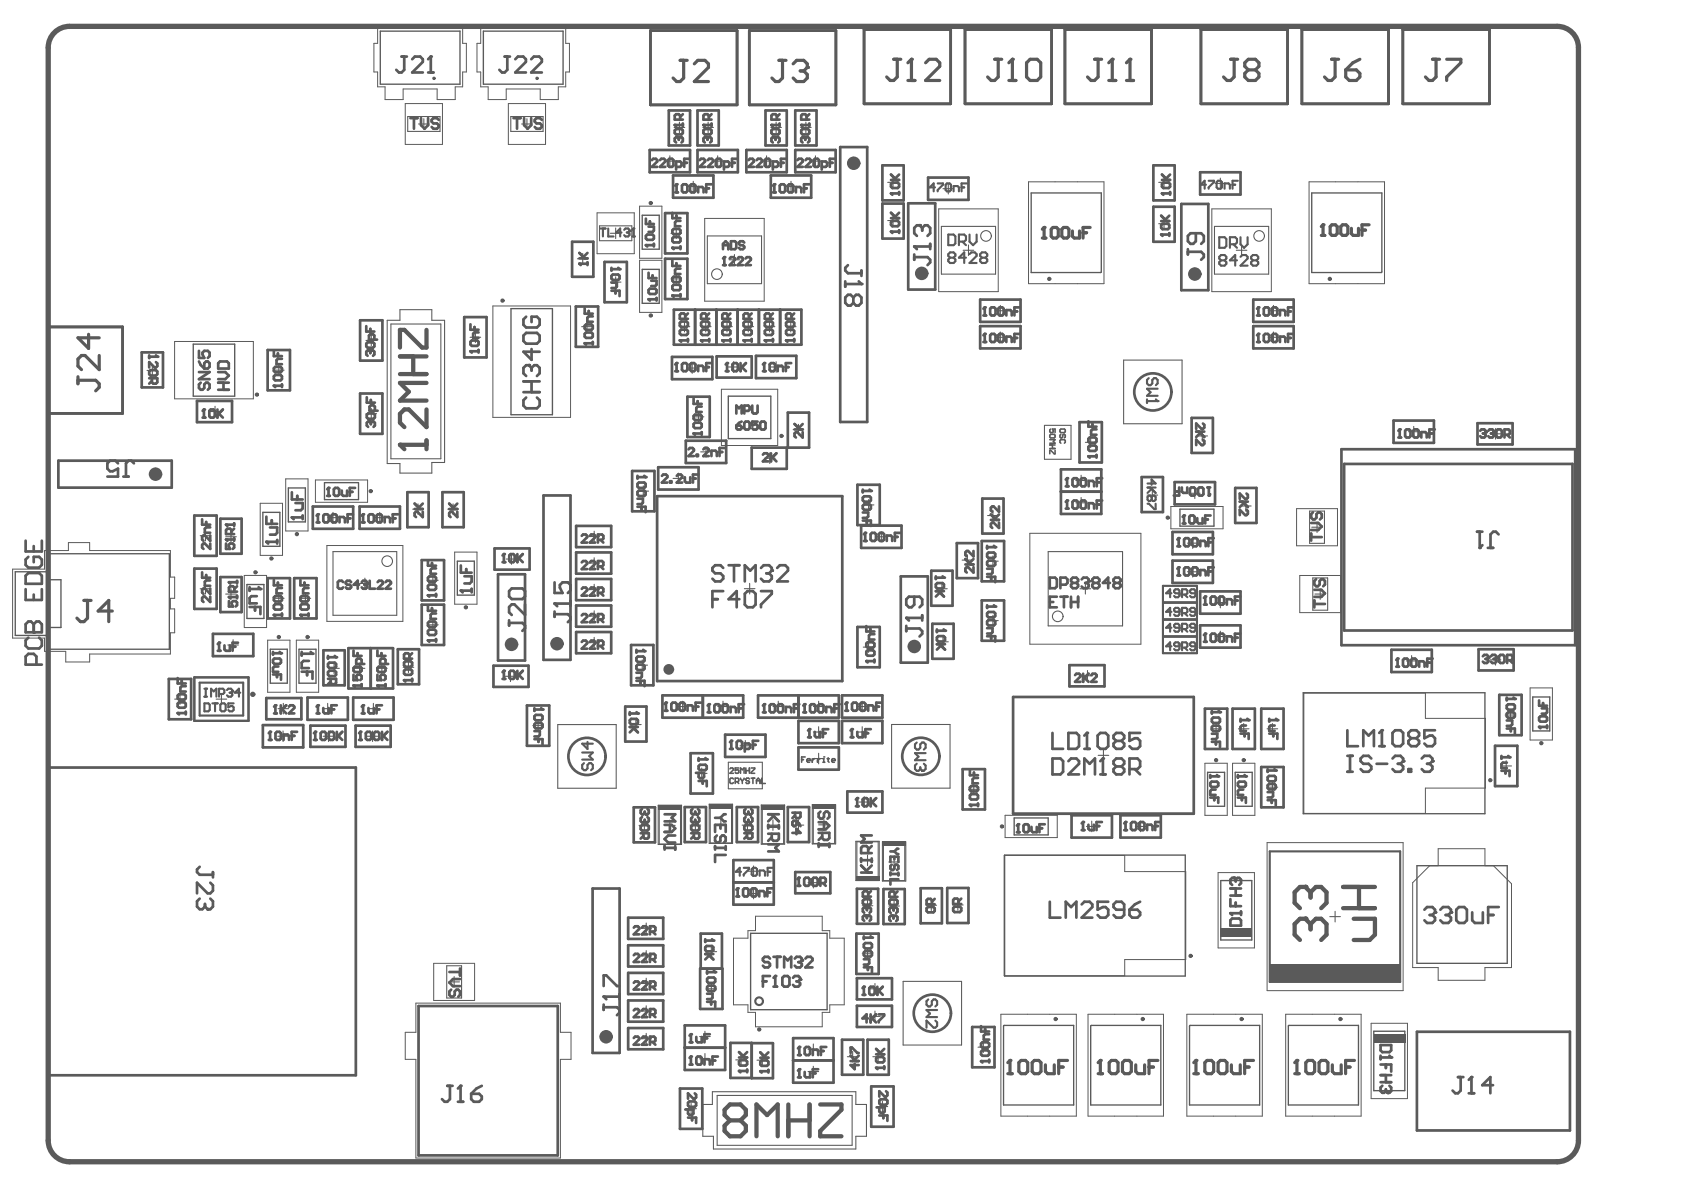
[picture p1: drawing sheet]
<svg xmlns="http://www.w3.org/2000/svg" width="297mm" height="210mm" viewBox="0 0 297 210" stroke-linecap="round" stroke-linejoin="round" font-family="sans-serif">
<g fill="none" stroke="#5a5a5a" stroke-width=".18">
<path d="M66.6 5h15v2.6h.7v5.1h-.7v2.6h-1.3v2.3h-3.2v-1.9h-6v1.9h-3.2v-2.3h-1.3v-2.6h-.6v-5.1h.6zM71.5 18.3h6.5v7.2h-6.5zM84.8 5h15v2.6h.6v5.1h-.6v2.6h-1.3v2.3h-3.2v-1.9h-6v1.9h-3.2v-2.3h-1.3v-2.6h-.7v-5.1h.7zM89.7 18.3h6.5v7.2h-6.5zM118 19.5h3.7v6.2h-3.7zM123 19.5h3.8v6.2h-3.8zM135 19.5h3.8v6.2h-3.8zM140.3 19.5h3.7v6.2h-3.7zM105.3 37.5h6.6v7.3h-6.6zM112.8 36.4h4v9.2h-4zM114.6 26.5h7.1v3.9h-7.1zM117.3 37.6h3.9v7.1h-3.9z"/>
<path d="M118.7 30.9h7.1v4h-7.1zM123 26.5h7.2v3.9h-7.2zM124.3 38.5h10.5v14.6h-10.5zM131.7 26.5h7.1v3.9h-7.1zM136 30.9h7.1v4h-7.1zM140.3 26.5h7.1v3.9h-7.1zM155.6 29.2h3.8v6.1h-3.8zM155.6 35.9h3.8v6.2h-3.8zM163.7 31.3h7.1v4h-7.1zM165.6 36.8h10.5v14.6h-10.5zM181.4 32.1h13.3v17.9h-13.3zM203.4 29.2h3.8v6.1h-3.8z"/>
<path d="M203.4 36.5h3.8v6.1h-3.8zM211.7 30.4h7.1v3.9h-7.1zM213.8 36.8h10.5v14.6h-10.5zM230.9 32.1h13.3v17.9h-13.3zM63.5 56.5h4v7.1h-4zM81.9 55.9h3.9v7.1h-3.9zM86.9 54h13.7v19.6h-13.7zM100.9 42.6h3.8v6.2h-3.8zM101.6 54.1h3.9v7.1h-3.9zM106.6 46.2h4v7.1h-4zM112.8 45.9h4v9.2h-4zM117.3 45.6h3.9v7.2h-3.9z"/>
<path d="M118.9 54.6h22.5v6.2h-22.5zM122.6 54.6v6.2M126.4 54.6v6.2M130.1 54.6v6.2M133.9 54.6v6.2M137.6 54.6v6.2M172.9 52.8h7.1v4h-7.1zM172.9 57.5h7.1v4h-7.1zM221.1 52.8h7.1v4h-7.1zM221.1 57.5h7.1v4h-7.1zM25 62.2h3.7v6.1h-3.7zM30.8 60.2h13.9v10.2h-13.9z"/>
<path d="M34.7 70.7h6.2v3.8h-6.2zM47.2 61.7h3.9v7.1h-3.9zM63.5 69.4h4v7.1h-4zM118.5 63h7.2v3.9h-7.2zM121 77.7h7.1v4h-7.1zM121.2 70h4v7.1h-4zM126.4 62.9h6.2v3.7h-6.2zM127.2 68.7h10v9.9h-10zM132.6 79h6.2v3.7h-6.2zM133.3 62.8h7.2v3.9h-7.2zM139 72.8h3.7v6.2h-3.7zM190.4 74.5h4v7.1h-4z"/>
<path d="M210.2 73.7h3.7v6.2h-3.7zM245.8 74.2h7.1v3.9h-7.1zM260.6 74.7h6.2v3.7h-6.2zM34.3 90.9h3.9v7.1h-3.9zM38.9 91.5h3.7v6.2h-3.7zM45.9 88.8h3.9v9.2h-3.9zM50.4 84.5h3.9v9.2h-3.9zM55.2 89.3h7.1v4h-7.1zM55.6 84.7h9.2v3.9h-9.2zM57.7 96.2h13.4v13.4h-13.4zM63.4 89.3h7.1v4h-7.1zM71.9 86.8h3.7v6.2h-3.7z"/>
<path d="M74.4 98.8h3.9v7.1h-3.9zM78 86.8h3.8v6.2h-3.8zM80.2 97.4h3.9v9.2h-3.9zM87.2 96.7h6.2v3.8h-6.2zM101.6 92.8h6.2v3.7h-6.2zM101.6 97.4h6.2v3.8h-6.2zM111.5 83.1h3.9v7.1h-3.9zM115.9 87.6h32.6v32.5h-32.6zM116.1 82.4h7.1v3.9h-7.1zM151.2 85.5h4v7.1h-4zM151.9 92.7h7.1v3.9h-7.1zM168.8 95.8h3.7v6.2h-3.7z"/>
<path d="M173.2 95.4h3.9v7.1h-3.9zM173.3 87.9h3.7v6.2h-3.7zM181.7 94.1h19.5v19.5h-19.5zM187.1 86.7h7.2M187.1 82.8h7.2v7.9h-7.2zM201.4 84.2h3.7v6.1h-3.7zM206.5 89.3h9.2v4h-9.2zM206.8 93.8h7.1v4h-7.1zM206.8 98.9h7.1v3.9h-7.1zM207.2 85h7.1v4h-7.1zM217.9 86.1h3.7v6.1h-3.7zM228.7 89.7h7.2v6.6h-7.2z"/>
<path d="M2.2 100.4h5.6v-3.3h4.3v-1.4h3.7v1.4h14.3v4.7h.7v3.7h-.7v1.9h.7v4.2h-.7v3.8h-14.3v1.4h-4.2v-1.9h-3.8v-2.3h-5.6zM29.8 119.8h3.9v7.1h-3.9zM34.3 100.3h3.9v7.1h-3.9zM37.6 111.8h7.1v3.9h-7.1zM38.9 101.8h3.7v6.2h-3.7zM43.1 101.5h3.9v9.2h-3.9zM47.2 112.9h3.9v9.2h-3.9zM47.2 102h3.9v7.1h-3.9zM51.9 102h3.9v7.1h-3.9zM52.3 112.9h3.9v9.2h-3.9zM57.1 114.7h3.7v6.2h-3.7zM61.5 114.3h7.8v7.1h-7.8z"/>
<path d="M65.4 114.3v7.1M70.2 114.5h3.7v6.2h-3.7zM74.4 106.7h3.9v7.1h-3.9zM87 117.4h6.2v3.8h-6.2zM101.6 102.1h6.2v3.8h-6.2zM101.6 106.8h6.2v3.7h-6.2zM101.6 111.5h6.2v3.7h-6.2zM111.3 113.8h4v7.1h-4zM151.2 110.6h4v7.1h-4zM164.3 100.7h3.7v6.1h-3.7zM164.5 110h3.7v6.2h-3.7zM173.2 105.9h3.9v7.1h-3.9z"/>
<path d="M188.6 117.3h6.2v3.8h-6.2zM207.8 113.8h.7M207.8 107.8h.7M207.8 104.8h.7M207.8 110.8h.7M208.1 104.4v.8M208.1 107.4v.8M208.1 110.4v.7M208.1 113.4v.7M211.7 104.3h7.1v3.9h-7.1zM211.7 110.3h7.1v3.9h-7.1zM229.3 101.5h7.2v6.6h-7.2z"/>
<path d="M245.4 114.6h7.2v3.9h-7.2zM260.8 114.5h6.2v3.8h-6.2zM46.4 127.9h7.1v3.9h-7.1zM47 123.1h6.2v3.8h-6.2zM54.2 123h7.2v4h-7.2zM54.8 128h6.1v3.7h-6.1zM62.3 123h7.1v4h-7.1zM62.7 128h6.2v3.7h-6.2zM92.9 124.4h4v7.2h-4zM110.3 124.6h3.7v6.2h-3.7zM116.8 122.7h14.3v3.9h-14.3zM121.8 132.9h3.9v7.1h-3.9z"/>
<path d="M124 122.7v3.9M127.9 129.6h7.1v3.9h-7.1zM133.7 122.7h14.3v3.9h-14.3zM140.8 131.8h7.2v4h-7.2zM140.8 122.7v3.9M140.8 127.2h7.2v3.9h-7.2zM148.5 122.7h7.1v3.9h-7.1zM148.5 127.2h7.1v3.9h-7.1zM149.5 139.6h6.1v3.7h-6.1zM169.8 135.7h3.9v7.1h-3.9zM178.7 123h31.9v20.4h-31.9zM212.5 134.6h4v9.2h-4z"/>
<path d="M212.5 125h4v7.1h-4zM217.4 125h3.9v7.1h-3.9zM217.4 134.6h3.9v9.2h-3.9zM222.5 125h3.9v7.1h-3.9zM222.5 135.3h3.9v7.1h-3.9zM230 122.2h21.4v4.5h10.6v12.3h-10.6v4.5h-21.4zM263.7 131.6h3.9v7.1h-3.9zM264.5 122.6h3.9v7.1h-3.9zM269.9 121.3h3.9v9.2h-3.9zM111.8 142.4h3.7v6.2h-3.7zM116.3 142.3h3.7v6.6h-3.7zM120.8 142.4h3.7v6.1h-3.7z"/>
<path d="M125.3 142.1h3.7v6.6h-3.7zM129.4 151.7h7.1v7.9h-7.1zM129.4 155.6h7.1M130 142.4h3.7v6.1h-3.7zM134.5 142.3h3.7v6.5h-3.7zM139 142.4h3.7v6.1h-3.7zM140.3 153.8h6.2v3.8h-6.2zM143.5 142.2h3.7v6.6h-3.7zM151.1 148.5h3.8v6.5h-3.8zM151.1 156.8h3.8v6.1h-3.8zM155.8 148.8h3.8v6.5h-3.8zM155.8 156.8h3.8v6.2h-3.8z"/>
<path d="M162.4 156.7h3.7v6.2h-3.7zM167.1 156.6h3.7v6.2h-3.7zM177.1 150.9h21.3v2.8h10.8v15.6h-10.8v2.8h-21.3zM177.3 143.8h9.2v3.9h-9.2zM189 143.8h7.1v3.9h-7.1zM197.6 143.8h7.2v3.9h-7.2zM214.9 153.9h6.4v13.3h-6.4zM223.5 148.6h24v26.1h-24zM253.7 149.7h8.2v3h1.5l3.2 3.2v14.8h-4.7v2.2h-8.2v-2.2h-4.5v-15l3-3h1.5zM73.4 176.9h25.5v5.2h1.8v4.8h-1.8v17.4h-25.5v-17.4h-1.9v-4.8h1.9zM76.5 169.9h7.2v6.6h-7.2zM110.8 176.5h6.2v3.7h-6.2z"/>
<path d="M110.8 161.9h6.2v3.7h-6.2zM110.8 166.7h6.2v3.8h-6.2zM110.8 171.6h6.2v3.7h-6.2zM123.5 170.9h3.9v7.1h-3.9zM123.6 170.9v-6.2h3.7v6.2M129.4 165.5h2.5v-1.3h1.4v-2.6h11.7v2.6h1.4v1.3h2.5v11.7h-2.5v1.4h-1.4v2.5h-11.7v-2.5h-1.4v-1.4h-2.5zM151.1 164.7h3.9v7.1h-3.9zM151.1 172.5h6.2v3.8h-6.2zM151.1 177.4h6.2v3.8h-6.2zM176.5 178.9h13.4v18h-13.4zM191.9 178.9h13.3v18h-13.3zM209.3 178.9h13.4v18h-13.4z"/>
<path d="M226.8 178.9h13.3v18h-13.3zM110.8 181.3h6.2v3.8h-6.2zM119.9 192h4v7.1h-4zM120.8 180.9h7.1v7.8h-7.1zM120.8 184.8h7.1M132.6 184h3.7v6.2h-3.7v-6.2h-3.8v6.1h3.8M139.9 183.1h7.1v7.9h-7.1zM139.9 187h7.1M148.5 183.4h3.8v6.2h-3.8zM153 183.4h3.8v6.2h-3.8zM153.7 191.6h3.9v7.1h-3.9zM171.5 181.2h3.9v7.1h-3.9z"/>
<path d="M241.9 180.5h6.4v13.3h-6.4z"/>
</g>
<g fill="none" stroke="#5a5a5a" stroke-width=".19">
<path d="M73.8 21.9h1.9M74.8 20.9v1.9M92 21.9h1.9M92.9 20.9v1.9M117.2 28.4h1.9M118.2 27.5v1.9M118.9 22.5h1.9M119.8 21.5v1.9M121.3 32.9h1.9M122.3 32v1.8M124 22.5h1.8M124.9 21.5v1.9"/>
<path d="M125.7 28.4h1.8M126.6 27.5v1.9M134.3 28.4h1.9M135.2 27.5v1.9M136 22.5h1.8M136.9 21.5v1.9M138.6 32.9h1.9M139.5 32v1.8M141.2 22.5h1.9M142.1 21.5v1.9M142.9 28.4h1.9M143.8 27.5v1.9"/>
<path d="M156.6 32.2h1.9M156.6 38.9h1.9M157.5 31.2v1.9M157.5 38v1.8M166.3 33.3h1.9M167.3 32.4v1.8M204.4 32.2h1.9M204.4 39.5h1.9M205.3 31.2v1.9M205.3 38.5v1.9M214.3 32.4h1.9M215.3 31.4v1.9"/>
<path d="M65.5 59.1v1.9M68.3 56.5h2.2v-1.9h5.7v1.9h2.2v25.1h-2.2v1.8h-5.7v-1.6h-2.2zM82.9 59.5h1.9M83.9 58.6v1.8M101.8 45.6h1.9M102.6 57.6h1.9M102.8 44.7v1.9M103.5 56.7v1.9M107.7 41.1h1.8M107.7 49.8h1.8M108.6 40.2v1.9M108.6 48.8v1.9"/>
<path d="M118.3 49.2h1.9M118.3 41.1h1.9M119.3 40.2v1.9M119.3 48.3v1.8M119.8 57.6h1.9M120.7 56.7v1.9M123.5 57.6h1.9M124.5 56.7v1.9M127.3 57.6h1.9M128.2 56.7v1.9M128.6 45.8h1.9M129.5 44.9v1.9"/>
<path d="M131 57.6h1.9M132 56.7v1.9M134.8 57.6h1.9M135.7 56.7v1.9M138.5 57.6h1.9M139.5 56.7v1.9M169.9 44.1h1.9M170.8 43.2v1.9M175.5 54.8h1.9M175.5 59.5h1.9M176.5 53.9v1.8M176.5 58.6v1.8"/>
<path d="M218.1 44.1h1.8M219 43.2v1.9M223.7 54.8h1.9M223.7 59.5h1.9M224.6 53.9v1.8M224.6 58.6v1.8M25.9 65.3h1.9M26.9 64.4v1.9M37 72.6h1.9M37.9 71.7v1.8M48.2 65.3h1.9M49.2 64.4v1.8"/>
<path d="M64.5 60.1h1.9M64.5 73h1.9M65.5 72v1.9M121.2 64.9h1.8M122.1 64v1.9M122.3 73.5h1.9M123.2 72.6v1.9M123.6 79.7h1.9M124.5 78.8v1.8M128.5 64.7h1.8M129.4 63.8v1.9M135.8 79.9v1.9"/>
<path d="M136 64.7h1.8M136.9 63.8v1.9M139.9 75.8h1.9M140.8 74.8v1.9M191.4 78h1.9M192.4 77.1v1.9M211.1 76.9h1.9M212.1 76v1.8M248.4 76.1h1.9M249.4 75.2v1.9M262.9 76.5h1.8M263.8 75.6v1.9"/>
<path d="M35.3 94.5h1.9M36.2 93.6v1.8M39.8 94.7h1.9M40.7 93.7v1.9M57.8 91.3h1.9M58.7 90.4v1.8M66 91.3h1.9M67 90.4v1.8M72.8 89.8h1.9M73.7 88.9v1.8M79 89.8h1.9M79.9 88.9v1.8"/>
<path d="M89.3 98.6h1.9M90.2 97.7v1.8M103.9 94.6h1.8M103.9 99.3h1.8M104.8 93.7v1.9M104.8 98.4v1.9M112.5 86.6h1.9M113.5 85.7v1.9M118.7 84.4h1.9M119.7 83.4v1.9M134.8 80.8h1.9M152.3 89.1h1.8"/>
<path d="M153.2 88.1v1.9M154.5 94.7h1.9M155.5 93.7v1.9M169.7 98.8h1.9M170.6 97.9v1.8M174.2 99h1.9M174.2 90.9h1.9M175.1 90v1.9M175.1 98v1.9M189.8 84.8h1.8M189.8 88.7h1.8M190.7 83.8v1.9"/>
<path d="M190.7 87.8v1.8M202.3 87.3h1.9M203.3 86.4v1.9M209.4 95.8h1.9M209.8 87h1.9M210.4 94.9v1.8M210.4 99.9v1.9M210.8 86.1v1.8M218.8 89.3h1.9M219.8 88.3v1.9M231.4 93h1.8M232.3 92.1v1.8"/>
<path d="M35.3 103.8h1.9M36.2 102.9v1.9M39.8 104.8h1.9M40.2 113.8h1.9M40.7 103.8v1.9M41.1 112.8v1.9M48.2 105.5h1.9M49.2 104.6v1.9M52.9 105.5h1.9M53.9 104.6v1.9M58 117.9h1.9M58.9 117v1.8"/>
<path d="M62.5 117.9h1.9M63.4 117v1.8M63.4 102.9h1.9M64.4 102v1.8M66.4 117.9h1.9M67.4 117v1.8M71.1 117.7h1.9M72 116.8v1.8M75.4 102.4h1.9M75.4 110.2h1.9M76.4 101.4v1.9M76.4 109.3v1.8"/>
<path d="M89.1 119.3h1.9M90 118.4v1.8M103.9 104h1.8M103.9 108.7h1.8M103.9 113.4h1.8M104.8 103.1v1.8M104.8 107.7v1.9M104.8 112.4v1.9M112.3 117.3h1.9M113.3 116.4v1.9M131.3 103.8h1.9M132.2 102.9v1.9"/>
<path d="M152.3 114.1h1.8M153.2 113.2v1.9M165.2 103.8h1.9M165.4 113.2h1.9M166.1 102.9v1.9M166.3 112.3v1.8M174.2 109.5h1.9M175.1 108.5v1.9M190.5 103.8h1.9M190.9 119.2h1.9M191.4 102.9v1.9M191.8 118.3v1.8"/>
<path d="M209.4 100.9h1.9M214.3 106.3h1.9M214.3 112.3h1.9M215.3 105.3v1.9M215.3 111.3v1.9M231.9 104.8h1.9M232.9 103.8v1.9M248.1 116.6h1.8M249 115.6v1.9M262.9 116.4h1.8M263.8 115.5v1.8M30.8 123.3h1.9"/>
<path d="M31.7 122.4v1.9M38.1 123.3h1.9M39.1 122.4v1.9M49 129.9h1.9M49 125h1.9M49.9 128.9v1.9M50 124.1v1.8M56.9 125h1.8M57 129.9h1.9M57.8 124.1v1.8M57.9 128.9v1.9M64.8 129.9h1.9"/>
<path d="M64.9 125h1.9M65.7 128.9v1.9M65.9 124.1v1.8M94 128h1.9M94.9 127.1v1.8M111.2 127.8h1.9M112.2 126.9v1.8M119.5 124.6h1.8M120.4 123.7v1.9M122.8 136.4h1.9M123.8 135.5v1.9M126.6 124.6h1.9"/>
<path d="M127.5 123.7v1.9M130.5 131.6h1.9M131.5 130.6v1.9M136.3 124.6h1.9M137.3 123.7v1.9M143.5 124.6h1.8M143.5 129.1h1.8M143.5 133.8h1.8M144.4 123.7v1.9M144.4 128.2v1.9M144.4 132.9v1.8M151.1 124.6h1.9"/>
<path d="M151.1 129.1h1.9M152.1 123.7v1.9M152.1 128.2v1.9M170.8 139.2h1.9M171.8 138.3v1.9M193.7 133.2h1.9M194.6 132.3v1.9M213.6 128.6h1.8M214.5 127.6v1.9M218.4 128.6h1.9M219.4 127.6v1.9M223.5 138.9h1.9"/>
<path d="M223.5 128.6h1.9M224.4 127.6v1.9M224.4 137.9v1.9M264.7 135.1h1.9M265.5 126.1h1.9M265.7 134.2v1.8M266.4 125.2v1.9M112.7 145.6h1.9M113.7 144.7v1.8M117.2 145.6h1.9M118.2 144.7v1.8M121.7 145.5h1.9"/>
<path d="M122.7 144.6v1.9M126.2 145.4h1.9M127.2 144.5v1.8M130.9 145.5h1.9M131.8 144.6v1.9M132 153.7h1.9M132 157.6h1.9M132.9 152.7v1.9M132.9 156.7v1.8M135.4 145.5h1.9M136.3 144.6v1.9M139.9 145.5h1.9"/>
<path d="M140.8 144.6v1.9M142.5 155.7h1.9M143.5 154.8v1.8M144.4 145.5h1.9M145.3 144.6v1.8M151.5 141.5h1.9M152.1 151.8h1.9M152.1 159.8h1.9M152.5 140.5v1.9M153 150.8v1.9M153 158.8v1.9M156.8 152h1.8"/>
<path d="M156.8 159.8h1.8M157.7 151.1v1.9M157.7 158.9v1.8M163.3 159.7h1.9M164.3 158.7v1.9M168 159.6h1.9M169 158.7v1.9M191.6 145.8h1.9M192.6 144.8v1.9M200.3 145.8h1.8M201.2 144.8v1.9M79.2 173.2h1.8"/>
<path d="M80.1 172.3v1.8M113 163.7h1.9M113 168.6h1.9M113 173.5h1.9M113 178.3h1.9M114 162.8v1.9M114 167.7v1.8M114 172.5v1.9M114 177.4v1.9M124.5 174.4h1.9M124.5 167.9h1.9M125.5 166.9v1.9"/>
<path d="M125.5 173.5v1.8M152.1 168.2h1.9M153 167.3v1.9M153.4 174.4h1.9M153.4 179.3h1.9M154.3 173.5v1.8M154.3 178.3v1.9M234.6 161.7h1.8M235.5 160.7v1.9M113 183.2h1.9M114 182.3v1.8M121 195.6h1.8"/>
<path d="M121.9 194.6v1.9M123.4 182.8h1.9M123.4 186.8h1.9M124.3 181.9v1.9M124.3 185.8v1.9M125.7 192.6h25.3v2.2h1.8v5.6h-1.8v2.3h-25.2v-2.3h-1.8v-5.6h1.7zM129.8 187h1.9M130.7 186v1.9M133.5 187h1.9M134.5 186.1v1.8M142.5 189h1.9M142.5 185.1h1.9"/>
<path d="M143.5 184.1v1.9M143.5 188.1v1.8M149.5 186.4h1.8M150.4 185.5v1.8M154 186.4h1.8M154.7 195.2h1.9M154.9 185.5v1.8M155.6 194.3v1.8M172.5 184.7h1.9M173.5 183.8v1.8"/>
</g>
<path d="M34.3 119.5h9.5v7.7h-9.5z" fill="none" stroke="#5a5a5a" stroke-width=".38"/>
<path d="M114.7 5.4h15.3v13.1h-15.3zM132.2 5.4h15.2v13.1h-15.2zM152.4 5.2h15.3v13.1h-15.3zM170.2 5.2h15.3v13.1h-15.3zM187.8 5.2h15.3v13.1h-15.3zM211.8 5.2h15.3v13.1h-15.3zM229.6 5.2h15.3v13.1h-15.3zM247.4 5.2h15.3v13.1h-15.3zM8.5 57.7h13.1v15.2h-13.1zM236.6 79.2h41.2v34.6h-41.2z" fill="none" stroke="#5a5a5a" stroke-width=".48"/>
<path d="M9.6 5.7a3.7 3.7 0 0 1 2.7-1h262.4a3.7 3.7 0 0 1 3.7 3.7v192.8a3.7 3.7 0 0 1-3.7 3.7h-262.4a3.7 3.7 0 0 1-3.8-3.7v-192.8a3.7 3.7 0 0 1 1.1-2.7z" fill="none" stroke="#5a5a5a" stroke-width=".94"/>
<g fill="#5a5a5a">
<path d="M116.1 142h4.1v.8h-4.1z"/>
<path d="M155.6 148.5h4.2v.7h-4.2z"/>
<path d="M125.1 141.8h4.1v.8h-4.1z"/>
<path d="M151 154.6h4.1v.7h-4.1z"/>
<path d="M134.3 142h4.1v.7h-4.1z"/>
<path d="M143.3 141.9h4.1v.8h-4.1z"/>
<path d="M149.4 28.8l1.2-1.2 1.2 1.2-1.2 1.2z"/>
<path d="M97.1 113.5l1.1-1.1 1.2 1.1-1.2 1.2z"/>
<path d="M105.7 182.9l1.2-1.2 1.2 1.2-1.2 1.2z"/>
<path d="M26.2 83.6l1.2-1.2 1.2 1.2-1.2 1.2z"/>
<path d="M160.1 114l1.2-1.2 1.2 1.2-1.2 1.2z"/>
<path d="M89 113.7l1.2-1.2 1.2 1.2-1.2 1.1z"/>
<path d="M209.6 48.3l1.2-1.2 1.1 1.2-1.1 1.2z"/>
<path d="M161.4 48.2l1.2-1.2 1.2 1.2-1.2 1.2z"/>
</g>
<g fill="none" stroke="#5a5a5a" stroke-width=".24">
<path d="M67.1 5.5h14v9.4h-14zM85.3 5.5h14v9.4h-14zM113.3 38h3v6h-3zM181.9 34h12.4v14l-.1 .1h-12.3zM231.4 34h12.3v14v.1h-12.3zM90.1 54.4h7.3v18.8h-7.3zM113.3 47.5h3v6h-3zM34.1 60.7h7.3v9.2h-7.3zM128.5 69.9h7.5v7.5h-7.5zM8.3 97.7h21.6v16.8h-21.6v-3.8h2.5v-8.4h-2.5zM46.4 90.4h3v6h-3zM50.9 86.1h3v6h-3z"/>
<path d="M57.2 85.1h6v3h-6zM80.7 99h3v6h-3zM208.1 89.8h6v3h-6zM8.3 100.9h-5.6v11.2h5.6M43.6 103.1h3v6h-3zM47.7 114.5h3v6h-3zM52.7 114.5h3v6h-3zM213 136.2h3v6h-3zM217.9 136.2h3v6h-3zM229.9 122.2h32v21.3h-32zM270.4 122.9h3v6h-3zM177.2 150.8h31.9v21.4h-31.9z"/>
<path d="M178.9 144.3h6v3h-6zM215.3 155.3h5.5v10.5h-5.5zM249.9 152.7h16v17.2h-16zM132.4 164.6h13.5v13.5h-13.5zM177 181l.1-.1h12.3v14h-12.4zM192.4 181l.1-.1h12.3v14h-12.4zM209.8 181l.1-.1h12.3v14h-12.4zM227.2 181l.1-.1h12.3v14h-12.4zM242.3 181.9h5.5v10.5h-5.5z"/>
</g>
<g fill="none" stroke="#5a5a5a" stroke-width=".19">
<path d="M71.9 20.6h5.7v2.6h-5.7zM90.1 20.6h5.7v2.6h-5.7zM105.7 39.8h5.7v2.7h-5.7zM166 39.9h9.6v8.5h-9.6zM214.2 39.9h9.6v8.5h-9.6zM69 57.2h8.8v23.7h-8.8zM124.8 41.6h9.5v8.4h-9.5zM184.2 75h4.7v6h-4.7zM198.2 63.5h10.3v11.2h-10.3zM58.7 97.3h11.3v11.2h-11.3zM184.9 97.3h13.1v13.1h-13.1zM231 90.1h2.6v5.7h-2.6z"/>
<path d="M231.6 101.9h2.6v5.7h-2.6zM98.4 127.8h10.3v11.2h-10.3zM128.5 134.5h6v4.6h-6zM157.3 127.8h10.3v11.2h-10.3zM116.1 142h4.1v7h-4.1zM125.1 141.8h4.1v7h-4.1zM134.3 142h4.1v6.9h-4.1zM143.3 141.9h4.1v7h-4.1zM151 148.4h4.1v6.9h-4.1zM155.6 148.5h4.2v6.9h-4.2zM78.8 170.4h2.6v5.6h-2.6zM159.3 173.1h10.3v11.2h-10.3z"/>
<path d="M126.5 193.2h23.8v8.8h-23.8z"/>
</g>
<g fill="none" stroke="#5a5a5a" stroke-width=".48">
<path d="M114.7 5.4h15.3v13.1h-15.3zM118 19.5h3.7v6.2h-3.7zM123 19.5h3.8v6.2h-3.8zM132.2 5.4h15.2v13.1h-15.2zM135 19.5h3.8v6.2h-3.8zM140.3 19.5h3.7v6.2h-3.7zM152.4 5.2h15.3v13.1h-15.3zM170.2 5.2h15.3v13.1h-15.3zM187.8 5.2h15.3v13.1h-15.3zM211.8 5.2h15.3v13.1h-15.3zM229.6 5.2h15.3v13.1h-15.3zM247.4 5.2h15.3v13.1h-15.3z"/>
<path d="M114.6 26.5h7.1v3.9h-7.1zM117.3 37.6h3.9v7.1h-3.9zM118.7 30.9h7.1v4h-7.1zM123 26.5h7.2v3.9h-7.2zM131.7 26.5h7.1v3.9h-7.1zM136 30.9h7.1v4h-7.1zM140.3 26.5h7.1v3.9h-7.1zM148.2 25.9h4.8v48.5h-4.8zM155.6 29.2h3.8v6.1h-3.8zM155.6 35.9h3.8v6.2h-3.8zM160.2 35.9h4.8v15.2h-4.8zM163.7 31.3h7.1v4h-7.1z"/>
<path d="M203.4 29.2h3.8v6.1h-3.8zM203.4 36.5h3.8v6.1h-3.8zM208.4 36h4.7v15.2h-4.7zM211.7 30.4h7.1v3.9h-7.1zM8.5 57.7h13.1v15.2h-13.1zM63.5 56.5h4v7.1h-4zM81.9 55.9h3.9v7.1h-3.9zM100.9 42.6h3.8v6.2h-3.8zM101.6 54.1h3.9v7.1h-3.9zM106.6 46.2h4v7.1h-4zM117.3 45.6h3.9v7.2h-3.9zM118.9 54.6h22.5v6.2h-22.5z"/>
<path d="M122.6 54.6v6.2M126.4 54.6v6.2M130.1 54.6v6.2M133.9 54.6v6.2M137.6 54.6v6.2M172.9 52.8h7.1v4h-7.1zM172.9 57.5h7.1v4h-7.1zM221.1 52.8h7.1v4h-7.1zM221.1 57.5h7.1v4h-7.1zM25 62.2h3.7v6.1h-3.7zM34.7 70.7h6.2v3.8h-6.2zM47.2 61.7h3.9v7.1h-3.9z"/>
<path d="M63.5 69.4h4v7.1h-4zM118.5 63h7.2v3.9h-7.2zM121 77.7h7.1v4h-7.1zM121.2 70h4v7.1h-4zM126.4 62.9h6.2v3.7h-6.2zM132.6 79h6.2v3.7h-6.2zM133.3 62.8h7.2v3.9h-7.2zM139 72.8h3.7v6.2h-3.7zM190.4 74.5h4v7.1h-4zM210.2 73.7h3.7v6.2h-3.7zM245.8 74.2h7.1v3.9h-7.1zM260.6 74.7h6.2v3.7h-6.2z"/>
<path d="M10.3 81.3h20v4.7h-20zM34.3 90.9h3.9v7.1h-3.9zM38.9 91.5h3.7v6.2h-3.7zM55.2 89.3h7.1v4h-7.1zM63.4 89.3h7.1v4h-7.1zM71.9 86.8h3.7v6.2h-3.7zM74.4 98.8h3.9v7.1h-3.9zM78 86.8h3.8v6.2h-3.8zM87.2 96.7h6.2v3.8h-6.2zM95.9 87.4h4.7v29h-4.7zM101.6 92.8h6.2v3.7h-6.2zM101.6 97.4h6.2v3.8h-6.2z"/>
<path d="M111.5 83.1h3.9v7.1h-3.9zM115.9 87.5h32.7v32.6h-32.7zM116.1 82.4h7.1v3.9h-7.1zM151.2 85.5h4v7.1h-4zM151.9 92.7h7.1v3.9h-7.1zM168.8 95.8h3.7v6.2h-3.7zM173.2 95.4h3.9v7.1h-3.9zM173.3 87.9h3.7v6.2h-3.7zM187.1 82.8h7.2v7.9h-7.2zM187.1 86.7h7.2M201.4 84.2h3.7v6.1h-3.7zM206.8 93.8h7.1v4h-7.1z"/>
<path d="M206.8 98.9h7.1v3.9h-7.1zM207.2 85h7.1v4h-7.1zM217.9 86.1h3.7v6.1h-3.7zM237.1 81.8h40.3v29.4h-40.3zM29.8 119.8h3.9v7.1h-3.9zM34.3 100.3h3.9v7.1h-3.9zM37.6 111.8h7.1v3.9h-7.1zM38.9 101.8h3.7v6.2h-3.7zM47.2 102h3.9v7.1h-3.9zM51.9 102h3.9v7.1h-3.9zM57.1 114.7h3.7v6.2h-3.7zM61.5 114.3h7.8v7.1h-7.8z"/>
<path d="M65.4 114.3v7.1M70.2 114.5h3.7v6.2h-3.7zM74.4 106.7h3.9v7.1h-3.9zM87 117.4h6.2v3.8h-6.2zM87.8 101.3h4.8v15.2h-4.8zM101.6 102.1h6.2v3.8h-6.2zM101.6 106.8h6.2v3.7h-6.2zM101.6 111.5h6.2v3.7h-6.2zM111.3 113.8h4v7.1h-4zM151.2 110.6h4v7.1h-4zM158.9 101.7h4.7v15.2h-4.7zM164.3 100.7h3.7v6.1h-3.7z"/>
<path d="M164.5 110h3.7v6.2h-3.7zM173.2 105.9h3.9v7.1h-3.9zM188.6 117.3h6.2v3.8h-6.2zM211.7 104.3h7.1v3.9h-7.1zM211.7 110.3h7.1v3.9h-7.1zM245.4 114.6h7.2v3.9h-7.2zM260.8 114.5h6.2v3.8h-6.2zM8.6 135.4h54.2v54.3h-54.2zM46.4 127.9h7.1v3.9h-7.1zM47 123.1h6.2v3.8h-6.2zM54.2 123h7.2v4h-7.2zM54.8 128h6.1v3.7h-6.1z"/>
<path d="M62.3 123h7.1v4h-7.1zM62.7 128h6.2v3.7h-6.2zM92.9 124.4h4v7.2h-4zM110.3 124.6h3.7v6.2h-3.7zM116.8 122.7h14.3v3.9h-14.3zM121.8 132.9h3.9v7.1h-3.9zM124 122.7v3.9M127.9 129.6h7.1v3.9h-7.1zM133.7 122.7h14.3v3.9h-14.3zM140.8 131.8h7.2v4h-7.2zM140.8 122.7v3.9M140.8 127.2h7.2v3.9h-7.2z"/>
<path d="M148.5 122.7h7.1v3.9h-7.1zM148.5 127.2h7.1v3.9h-7.1zM149.5 139.6h6.1v3.7h-6.1zM169.8 135.7h3.9v7.1h-3.9zM178.7 122.9h31.9v20.6h-31.9zM212.5 125h4v7.1h-4zM217.4 125h3.9v7.1h-3.9zM222.5 135.3h3.9v7.1h-3.9zM222.5 125h3.9v7.1h-3.9zM263.7 131.6h3.9v7.1h-3.9zM264.5 122.6h3.9v7.1h-3.9zM104.5 156.7h4.8v29h-4.8z"/>
<path d="M111.8 142.4h3.7v6.2h-3.7zM120.8 142.4h3.7v6.1h-3.7zM129.4 151.7h7.1v7.9h-7.1zM129.4 155.6h7.1M130 142.4h3.7v6.1h-3.7zM139 142.4h3.7v6.1h-3.7zM140.3 153.8h6.2v3.8h-6.2zM151.1 156.8h3.8v6.1h-3.8zM155.8 156.8h3.8v6.2h-3.8zM162.4 156.7h3.7v6.2h-3.7zM167.1 156.6h3.7v6.2h-3.7zM189 143.8h7.1v3.9h-7.1z"/>
<path d="M197.6 143.8h7.2v3.9h-7.2zM73.8 177.5h24.6v26.3h-24.6zM110.8 161.9h6.2v3.7h-6.2zM110.8 166.7h6.2v3.8h-6.2zM110.8 171.6h6.2v3.7h-6.2zM110.8 176.5h6.2v3.7h-6.2zM123.5 170.9h3.9v7.1h-3.9zM123.6 170.9v-6.2h3.7v6.2M151.1 164.7h3.9v7.1h-3.9zM151.1 177.4h6.2v3.8h-6.2zM151.1 172.5h6.2v3.8h-6.2zM110.8 181.3h6.2v3.8h-6.2z"/>
<path d="M119.9 192h4v7.1h-4zM120.8 180.9h7.1v7.8h-7.1zM120.8 184.8h7.1M132.6 184h3.7v6.2h-3.7v-6.2h-3.8v6.1h3.8M139.9 183.1h7.1v7.9h-7.1zM139.9 187h7.1M148.5 183.4h3.8v6.2h-3.8zM153 183.4h3.8v6.2h-3.8zM153.7 191.6h3.9v7.1h-3.9zM171.5 181.2h3.9v7.1h-3.9zM249.9 182h27v17.4h-27z"/>
</g>
<path d="M205.1 106.3h6v2.9h-6zM205.1 103.3h6v2.9h-6zM205.1 109.3h6v2.9h-6zM205.1 112.3h6v2.9h-6z" fill="none" stroke="#5a5a5a" stroke-width=".18"/>
<path d="M205.1 106.3h6v2.9h-6zM205.1 103.3h6v2.9h-6zM205.1 109.3h6v2.9h-6zM205.1 112.3h6v2.9h-6zM35.2 120.4h7.7v5.8h-7.7zM224 150.2h23v23h-23z" fill="none" stroke="#5a5a5a" stroke-width=".38"/>
<g fill="#5a5a5a">
<path d="M242.3 182.5h5.6v1.5h-5.6z" fill-rule="evenodd"/>
<path d="M215.3 163.7h5.5v1.5h-5.5z" fill-rule="evenodd"/>
<path d="M224 170.1h23v3.1h-23z" fill-rule="evenodd"/>
</g>
<path d="M208.6 92.3h.5M208.8 90.9v1.4" fill="none" stroke="#5a5a5a" stroke-width=".48"/>
<circle cx="208.8" cy="90.9" r=".24" fill="#5a5a5a"/>
<path d="M114.4 52.8h1.4M115.8 52.6v.4M208.8 90.9l-.2 .3M210 90.9h.5l.2 .3v.9l-.2 .2h-.5l-.2-.2v-.9zM211.2 91.4v.7l.2 .2h.7v-.9M212.6 91.6h.5M213.5 90.9h-.9v1.4" fill="none" stroke="#5a5a5a" stroke-width=".48"/>
<circle cx="114.4" cy="52.8" r=".24" fill="#5a5a5a"/>
<path d="M113.9 43.2h1.4M114.4 52.8l.2 .2M114.4 51.2l.2-.3h1l.2 .3v.4l-.2 .3h-1l-.2-.3zM114.4 48.1v1h1.4M114.9 49.5h.9v.7l-.2 .3h-.7M115.1 48.6v.5M115.3 43v.5" fill="none" stroke="#5a5a5a" stroke-width=".48"/>
<circle cx="113.9" cy="43.2" r=".24" fill="#5a5a5a"/>
<path d="M113.9 38.6v.9h1.4M114.4 40h.9v.7l-.2 .2h-.7M114.6 39v.5M113.9 43.2l.3 .3M113.9 41.6l.3-.2h.9l.2 .2v.5l-.2 .2h-.9l-.3-.2zM81.3 104.2h1.9M83.2 103.9v.6" fill="none" stroke="#5a5a5a" stroke-width=".48"/>
<circle cx="81.3" cy="104.2" r=".24" fill="#5a5a5a"/>
<path d="M81.3 99.7v1.3h1.9M44 103.6v.6M44 103.9h1.9M81.3 104.2l.3 .3M81.9 101.6h1.3v1l-.3 .3h-1M82.2 100.4v.6" fill="none" stroke="#5a5a5a" stroke-width=".48"/>
<circle cx="45.9" cy="103.9" r=".24" fill="#5a5a5a"/>
<path d="M57.7 87.5h.5M57.9 86.1v1.4M44 107.1h1.9v1.2M45 107.1v.6M45.3 105.2h-1l-.3 .3v.9h1.3M45.6 103.6l.3 .3" fill="none" stroke="#5a5a5a" stroke-width=".48"/>
<circle cx="57.9" cy="86.1" r=".24" fill="#5a5a5a"/>
<path d="M47 95.6h1.9M48.9 95.3v.6M57.9 86.1l-.2 .2M58.9 86.3l.2-.2h.5l.2 .2v.9l-.2 .3h-.5l-.2-.3zM60.3 86.5v.7l.2 .3h.7v-1M61.7 86.8h.5M62.6 86.1h-.9v1.4" fill="none" stroke="#5a5a5a" stroke-width=".48"/>
<circle cx="47" cy="95.6" r=".24" fill="#5a5a5a"/>
<path d="M47 95.6l.3 .3M47 91.1v1.3h1.9M47.6 93h1.3v1l-.3 .3h-1M47.9 91.8v.6M51.5 91.3h1.9M53.4 90.9v.7" fill="none" stroke="#5a5a5a" stroke-width=".48"/>
<circle cx="51.5" cy="91.3" r=".24" fill="#5a5a5a"/>
<path d="M51.5 91.3l.3 .3M51.5 86.8v1.3h1.9M52.1 88.7h1.3v1l-.3 .3h-1M52.4 87.5v.6M48.2 115v.5M48.2 115.2h1.4" fill="none" stroke="#5a5a5a" stroke-width=".48"/>
<circle cx="49.6" cy="115.2" r=".24" fill="#5a5a5a"/>
<path d="M48.2 116.4l.2-.2h.9l.3 .2v.5l-.3 .2h-.9l-.2-.2zM48.2 119h1.4v.9M48.9 119v.4M49.1 117.6h-.7l-.2 .2v.7h.9M49.3 115l.3 .2M53.2 115v.6M53.2 115.3h1.9" fill="none" stroke="#5a5a5a" stroke-width=".48"/>
<circle cx="55.1" cy="115.3" r=".24" fill="#5a5a5a"/>
<path d="M53.2 118.5h1.9v1.2M54.2 118.5v.6M54.5 116.6h-1l-.3 .3v.9h1.3M54.8 115l.3 .3M271.5 128.2h1.4M272.9 128v.5" fill="none" stroke="#5a5a5a" stroke-width=".48"/>
<circle cx="271.5" cy="128.2" r=".24" fill="#5a5a5a"/>
<path d="M218.4 136.7v.5M218.4 136.9h1.4M271.5 128.2l.2 .3M271.5 126.6l.2-.2h1l.2 .2v.5l-.2 .2h-1l-.2-.2zM271.5 123.5v1h1.4M271.9 124.9h1v.7l-.2 .3h-.8M272.2 124v.5" fill="none" stroke="#5a5a5a" stroke-width=".48"/>
<circle cx="219.8" cy="136.9" r=".24" fill="#5a5a5a"/>
<path d="M213.5 136.7v.5M213.5 136.9h1.4M218.4 138.1l.2-.2h.9l.3 .2v.5l-.3 .2h-.9l-.2-.2zM219.3 139.3h-.7l-.2 .2v.7h.9M219.5 136.7l.3 .2M218.4 140.7h1.4v.9M219.1 140.7v.4" fill="none" stroke="#5a5a5a" stroke-width=".48"/>
<circle cx="214.9" cy="136.9" r=".24" fill="#5a5a5a"/>
<path d="M213.5 138.1l.2-.2h1l.2 .2v.5l-.2 .2h-1l-.2-.2zM214.4 139.3h-.7l-.2 .2v.7h.9M214.7 136.7l.2 .2M179.4 146.8h.4M179.6 145.4v1.4M213.5 140.7h1.4v.9M214.2 140.7v.4" fill="none" stroke="#5a5a5a" stroke-width=".48"/>
<circle cx="179.6" cy="145.4" r=".24" fill="#5a5a5a"/>
<g fill="none" stroke="#5a5a5a" stroke-width=".48">
<path d="M117.2 143.6h1.9l-.6 .7 .6 .6h-1.9M117.2 145.5h1.3l.6 .6-.6 .6h-1.3M117.2 149.6h1.9M117.2 149.2v.7M118.2 145.5v1.2M119.1 147.4h-1.2l-.7 .6 .7 .6h1.2M119.1 149.2v.7M126.1 146.7v-1.2h1.9v1.2M126.1 149.6h1.9M126.1 144.3h1M126.1 149.2v.7M126.4 147.4l-.3 .3v.6l.3 .3h.4l.3-.3v-.6l.3-.3h.3l.3 .3v.6l-.3 .3"/>
<path d="M127.1 144.3l.6 .6h.3M127.1 145.5v.6M128 143.6h-.3l-.6 .7M128 149.2v.7M128 150.8h-1.9v1.3M135.5 143.6h1.9M135.5 148.9h1.9l-.6 .7 .6 .6h-1.9M135.5 147.1h1.9v.9l-.3 .3h-.7l-.3-.3v-.9M135.5 145.8h1.9M135.5 145.5v.6M136.1 143.6l1.3 1.3M136.1 147.7l-.6 .6"/>
<path d="M136.4 143.9l-.9 1M137.4 145.5v.6M144.4 146.9h1.9v.9l-.3 .4h-.7l-.3-.4v-.9M144.4 148.8v.6M144.4 145h1.3l.6 .7-.6 .6h-1.3M144.4 149.1h1.9M144.7 143.2l-.3 .3v.6l.3 .3h.3l.3-.3v-.6l.4-.3h.3l.3 .3v.6l-.3 .3M145 147.5l-.6 .7M145.3 145v1.3M146.3 148.8v.6M151.9 153.9h1.9M151.9 152.7l1.2 1.2"/>
<path d="M151.9 151.4v.6M151.9 151.7h1.9M153.1 150.5v-1l-.3-.3h-.6l-.3 .3v1h1.9M153.8 147.4h-1.9l.6 .6-.6 .6h1.9M153.8 152.7l-1 .9M153.8 151.4v.6M153.8 149.2l-.7 .7M157.1 150.2h.7M157.1 152.1v-1h1.4v1M157.1 153.9v.5M157.1 154.2h1.4M157.3 152.5l-.2 .3v.4l.2 .3h.2l.3-.3v-.4l.2-.3h.2l.3 .3v.4l-.3 .3"/>
<path d="M157.8 150.2l.4 .4h.3M157.8 151.1v.5M158.5 149.7h-.3l-.4 .5M158.5 153.9v.5M158.5 155.1h-1.4v.9M179.6 145.4l-.2 .2M180.5 145.6l.3-.2h.4l.3 .2v1l-.3 .2h-.4l-.3-.2zM181.9 145.9v.7l.3 .2h.7v-.9M183.3 146.1h.5M184.3 145.4h-1v1.4"/>
</g>
<path d="M70.5 78.5h4.7M75.2 77.7v1.5" fill="none" stroke="#5a5a5a" stroke-width=".75"/>
<circle cx="70.5" cy="78.5" r=".38" fill="#5a5a5a"/>
<path d="M75.2 58.2v3.1h-.7l-3.2-3.1h-.8v3.1M70.5 78.5l.8 .7M70.5 66h4.7M70.5 62.9h4.7M72.9 62.9v3.1M75.2 72.2v3.1l-3.1-3.1h-.8l-.8 .8v1.6l.8 .7M75.2 67.5h-4.7l1.6 1.6-1.6 1.6h4.7" fill="none" stroke="#5a5a5a" stroke-width=".75"/>
<path d="M75.5 113h1.4M76.9 112.7v.5" fill="none" stroke="#5a5a5a" stroke-width=".48"/>
<circle cx="75.5" cy="113" r=".24" fill="#5a5a5a"/>
<path d="M75.5 113l.2 .2M75.5 111.3l.2-.2h1l.2 .2v.5l-.2 .2h-1l-.2-.2zM75.5 106.8v.9h1.4M75.5 109.9l.2-.3h1l.2 .3v.4l-.2 .3h-1l-.2-.3zM76.2 107.3v.4M76.9 108.2h-.7l-.2 .2v.8h.9" fill="none" stroke="#5a5a5a" stroke-width=".48"/>
<path d="M128.7 197.6l-.9-.9v-.9l.9-1h1.9l1 1v.9l-1 .9M128.7 197.6l-.9 1v.9l.9 .9h1.9l1-.9v-.9l-1-1M128.7 197.6h1.9M139.1 197.6h3.7M139.1 194.8v5.6M142.8 194.8v5.6M144.7 194.8h3.7v1l-3.7 3.7v.9h3.7M133.4 200.4v-5.6l1.9 1.9 1.9-1.9v5.6" fill="none" stroke="#5a5a5a" stroke-width=".75"/>
<path d="M177.8 189.4h.7M178.2 187v2.4" fill="none" stroke="#5a5a5a" stroke-width=".56"/>
<circle cx="178.2" cy="187" r=".28" fill="#5a5a5a"/>
<path d="M178.2 187l-.4 .4M179.7 187.4l.4-.4h.8l.4 .4v1.6l-.4 .4h-.8l-.4-.4zM182.1 187.4l.3-.4h.8l.4 .4v1.6l-.4 .4h-.8l-.3-.4zM184.4 187.8v1.2l.4 .4h1.2v-1.6M186.7 188.2h.8M188.3 187h-1.6v2.4" fill="none" stroke="#5a5a5a" stroke-width=".56"/>
<path d="M221.7 55.6h.5M222 54.2v1.4" fill="none" stroke="#5a5a5a" stroke-width=".48"/>
<circle cx="222" cy="54.2" r=".24" fill="#5a5a5a"/>
<path d="M222 54.2l-.3 .3M222 58.9v1.4M222.9 54.5l.3-.3h.4l.3 .3v.9l-.3 .2h-.4l-.3-.2zM224.3 54.5l.3-.3h.5l.2 .3v.9l-.2 .2h-.5l-.3-.2zM225.8 55.6v-.9h.7l.2 .2v.7M227.2 54.9h.5M228.2 54.2h-1v1.4M221.7 60.3h.5" fill="none" stroke="#5a5a5a" stroke-width=".48"/>
<circle cx="222" cy="58.9" r=".24" fill="#5a5a5a"/>
<path d="M222 58.9l-.3 .2M222.9 59.1l.3-.2h.4l.3 .2v1l-.3 .2h-.4l-.3-.2zM224.3 59.1l.3-.2h.5l.2 .2v1l-.2 .2h-.5l-.3-.2zM227.2 59.6h.5M228.2 58.9h-1v1.4M225.8 60.3v-.9h.7l.2 .2v.7M188 85.8h.5M188.2 84.4v1.4" fill="none" stroke="#5a5a5a" stroke-width=".48"/>
<circle cx="188.2" cy="84.4" r=".24" fill="#5a5a5a"/>
<path d="M188.2 84.4l-.2 .2M189.2 84.6l.2-.2h.5l.2 .2v.9l-.2 .3h-.5l-.2-.3zM190.6 84.6l.2-.2h.5l.3 .2v.9l-.3 .3h-.5l-.2-.3zM192 85.8v-1h.7l.3 .3v.7M193.5 85.1h.4M194.4 84.4h-.9v1.4M174.1 106.8v.4M174.1 107h1.4" fill="none" stroke="#5a5a5a" stroke-width=".48"/>
<circle cx="175.5" cy="107" r=".24" fill="#5a5a5a"/>
<path d="M207.7 96.4h.4M207.9 94.9v1.5M174.1 108.2l.3-.3h.9l.2 .3v.5l-.2 .2h-.9l-.3-.2zM174.1 109.6l.3-.2h.9l.2 .2v.5l-.2 .2h-.9l-.3-.2zM174.1 112.2h1.4v1M174.1 110.8h1v.7l-.3 .2h-.7M174.8 112.2v.5M175.3 106.8l.2 .2" fill="none" stroke="#5a5a5a" stroke-width=".48"/>
<circle cx="207.9" cy="94.9" r=".24" fill="#5a5a5a"/>
<path d="M188 89.7h.5M188.2 88.3v1.4M207.9 94.9l-.2 .3M208.9 95.2l.2-.3h.5l.2 .3v.9l-.2 .3h-.5l-.2-.3zM210.3 95.2l.2-.3h.5l.2 .3v.9l-.2 .3h-.5l-.2-.3zM211.7 96.4v-1h.7l.3 .2v.8M213.1 95.6h.5M214.1 94.9h-1v1.5" fill="none" stroke="#5a5a5a" stroke-width=".48"/>
<circle cx="188.2" cy="88.3" r=".24" fill="#5a5a5a"/>
<path d="M188.2 88.3l-.2 .2M189.2 88.5l.2-.2h.5l.2 .2v1l-.2 .2h-.5l-.2-.2zM190.6 88.5l.2-.2h.5l.3 .2v1l-.3 .2h-.5l-.2-.2zM192 89.7v-.9h.7l.3 .2v.7M193.5 89h.4M194.4 88.3h-.9v1.4M212.4 106.7h.4M212.6 105.2v1.5" fill="none" stroke="#5a5a5a" stroke-width=".48"/>
<circle cx="212.6" cy="105.2" r=".24" fill="#5a5a5a"/>
<path d="M192 80.5h1.4M193.4 80.3v.4M212.6 105.2l-.2 .3M213.5 105.5l.3-.3h.5l.2 .3v.9l-.2 .3h-.5l-.3-.3zM215 105.5l.2-.3h.5l.2 .3v.9l-.2 .3h-.5l-.2-.3zM216.4 106.7v-1h.7l.3 .2v.8M217.8 105.9h.5M218.8 105.2h-1v1.5" fill="none" stroke="#5a5a5a" stroke-width=".48"/>
<circle cx="192" cy="80.5" r=".24" fill="#5a5a5a"/>
<path d="M192 78.8l.2-.2h1l.2 .2v.5l-.2 .2h-1l-.2-.2zM192 74.3v1h1.4M192 77.4l.2-.2h1l.2 .2v.5l-.2 .2h-1l-.2-.2zM192.7 74.8v.5M193.4 75.7h-.7l-.2 .3v.7h.9M192 80.5l.2 .2M212.4 113.2h.4M212.6 111.8v1.4" fill="none" stroke="#5a5a5a" stroke-width=".48"/>
<circle cx="212.6" cy="111.8" r=".24" fill="#5a5a5a"/>
<path d="M213 86h.5M213.2 86v1.4M212.6 111.8l-.2 .2M213.5 112l.3-.2h.5l.2 .2v1l-.2 .2h-.5l-.3-.2zM215 112l.2-.2h.5l.2 .2v1l-.2 .2h-.5l-.2-.2zM216.4 113.2v-.9h.7l.3 .2v.7M217.8 112.5h.5M218.8 111.8h-1v1.4" fill="none" stroke="#5a5a5a" stroke-width=".48"/>
<circle cx="213.2" cy="87.4" r=".24" fill="#5a5a5a"/>
<path d="M207.5 86.7h.5M208 86v1.4h-1M208.5 86v.7l.2 .2h.7v-.9M209.9 86.2l.2-.2h.5l.2 .2v1l-.2 .2h-.5l-.2-.2zM211.3 86.2l.3-.2h.4l.3 .2v1l-.3 .2h-.4l-.3-.2zM213.5 87.2l-.3 .2M207.7 101.5h.4M207.9 100.1v1.4" fill="none" stroke="#5a5a5a" stroke-width=".48"/>
<circle cx="207.9" cy="100.1" r=".24" fill="#5a5a5a"/>
<path d="M174.1 96.3v.5M174.1 96.5h1.4M207.9 100.1l-.2 .2M208.9 100.3l.2-.2h.5l.2 .2v1l-.2 .2h-.5l-.2-.2zM210.3 100.3l.2-.2h.5l.2 .2v1l-.2 .2h-.5l-.2-.2zM211.7 101.5v-.9h.7l.3 .2v.7M213.1 100.8h.5M214.1 100.1h-1v1.4" fill="none" stroke="#5a5a5a" stroke-width=".48"/>
<circle cx="175.5" cy="96.5" r=".24" fill="#5a5a5a"/>
<path d="M174.4 97.5h.9l.2 .2v.5l-.2 .2h-.9l-.3-.2v-.5zM174.4 98.9h.9l.2 .2v.5l-.2 .2h-.9l-.3-.2v-.5zM175.3 96.3l.2 .2M174.1 101.7h1.4v1M174.1 100.3h1v.7l-.3 .3h-.7M174.8 101.7v.5M246.3 117.6h.5M246.5 116.2v1.4" fill="none" stroke="#5a5a5a" stroke-width=".48"/>
<circle cx="246.5" cy="116.2" r=".24" fill="#5a5a5a"/>
<path d="M246.7 77.2h.4M246.9 75.7v1.5M246.5 116.2l-.2 .2M247.5 116.4l.2-.2h.5l.2 .2v1l-.2 .2h-.5l-.2-.2zM248.9 116.4l.2-.2h.5l.3 .2v1l-.3 .2h-.5l-.2-.2zM250.3 117.6v-1h.7l.3 .3v.7M251.8 116.9h.4M252.7 116.2h-.9v1.4" fill="none" stroke="#5a5a5a" stroke-width=".48"/>
<circle cx="246.9" cy="75.7" r=".24" fill="#5a5a5a"/>
<g fill="none" stroke="#5a5a5a" stroke-width=".48">
<path d="M119.1 33.9h.5M119.3 32.5v1.4M123.4 28.2l.3-.2h.4l.3 .2v.3l-1 .9h1M124.8 28.2l.3-.2h.5l.2 .2v.3l-1 .9h1M126.5 28h.5l.2 .2v1l-.2 .2h-.5l-.2-.2v-1zM127.7 29.4h.7l.2-.2v-.5l-.2-.2h-.7v1.4M129.1 28.7h.5M130.1 28h-1v1.4M246.9 75.7l-.2 .3M247.8 76l.3-.3h.5l.2 .3v.9l-.2 .3h-.5l-.3-.3zM249.3 76l.2-.3h.5l.2 .3v.9l-.2 .3h-.5l-.2-.3zM250.7 77.2v-1h.7l.3 .3v.7"/>
<path d="M252.1 76.5h.5M253.1 75.7h-1v1.5"/>
</g>
<circle cx="119.3" cy="32.5" r=".24" fill="#5a5a5a"/>
<path d="M119.3 32.5l-.2 .2M120.5 32.5h.5l.2 .2v1l-.2 .2h-.5l-.2-.2v-1zM122 32.5h.4l.3 .2v1l-.3 .2h-.4l-.3-.2v-1zM123.1 33.9v-.9h.8l.2 .2v.7M124.6 33.2h.5M125.5 32.5h-.9v1.4M118.6 52.1h1.4M120 51.9v.5" fill="none" stroke="#5a5a5a" stroke-width=".48"/>
<circle cx="118.6" cy="52.1" r=".24" fill="#5a5a5a"/>
<path d="M118.6 52.1l.2 .3M118.6 46v.9h1.4M118.6 43.7h1.4M118.8 50.2h1l.2 .3v.4l-.2 .3h-1l-.2-.3v-.4zM118.8 48.8h1l.2 .2v.5l-.2 .3h-1l-.2-.3v-.5zM119.3 46.4v.5M120 43.5v.4M120 47.4h-.7l-.2 .2v.7h.9" fill="none" stroke="#5a5a5a" stroke-width=".48"/>
<circle cx="118.6" cy="43.7" r=".24" fill="#5a5a5a"/>
<g fill="none" stroke="#5a5a5a" stroke-width=".48">
<path d="M115 28.2l.2-.2h.5l.2 .2v.3l-.9 .9h.9M116.4 28.2l.2-.2h.5l.3 .2v.3l-1 .9h1M117.8 28.2l.3-.2h.4l.3 .2v1l-.3 .2h-.4l-.3-.2zM118.6 37.5v1h1.4M119.3 29.4h.7l.2-.2v-.5l-.2-.2h-.7v1.4M119.3 38v.5M120 39h-.7l-.2 .2v.7h.9M120.7 28.7h.5M121.6 28h-.9v1.4M136.3 33.9h.5M136.6 32.5v1.4M140.7 28.2l.2-.2h.5l.2 .2v.3l-.9 .9h.9"/>
<path d="M142.1 28.2l.2-.2h.5l.2 .2v.3l-.9 .9h.9M143.5 28.2l.3-.2h.4l.3 .2v1l-.3 .2h-.4l-.3-.2zM144.9 29.4h.8l.2-.2v-.5l-.2-.2h-.8v1.4M146.4 28.7h.4M147.3 28h-.9v1.4M118.6 43.7l.2 .2M118.8 41.8h1l.2 .2v.5l-.2 .3h-1l-.2-.3v-.5zM118.8 40.4h1l.2 .2v.5l-.2 .2h-1l-.2-.2v-.5z"/>
</g>
<circle cx="136.6" cy="32.5" r=".24" fill="#5a5a5a"/>
<g fill="none" stroke="#5a5a5a" stroke-width=".48">
<path d="M132 28.2l.3-.2h.4l.3 .2v.3l-1 .9h1M133.5 28.2l.2-.2h.5l.2 .2v.3l-.9 .9h.9M134.9 28.2l.2-.2h.5l.2 .2v1l-.2 .2h-.5l-.2-.2zM136.3 29.4h.7l.3-.2v-.5l-.3-.2h-.7v1.4M136.6 32.5l-.3 .2M137.5 32.7l.3-.2h.5l.2 .2v1l-.2 .2h-.5l-.3-.2zM137.7 28.7h.5M138.7 28h-1v1.4M139 32.7l.2-.2h.5l.2 .2v1l-.2 .2h-.5l-.2-.2zM140.4 33.9v-.9h.7l.2 .2v.7M141.8 33.2h.5M142.8 32.5h-1v1.4"/>
<path d="M107.9 47.2v.5M107.9 47.5h1.4"/>
</g>
<circle cx="109.3" cy="47.5" r=".24" fill="#5a5a5a"/>
<path d="M107.9 48.7l.2-.3h.9l.3 .3v.4l-.3 .3h-.9l-.2-.3zM107.9 51.3h1.4v.9M107.9 49.9h.9v.7l-.2 .2h-.7M108.6 51.3v.5M109 47.2l.3 .3M35.7 101v.9h1.4M36.4 101.4v.5M37.1 103.8v1l-1-1h-.2l-.2 .2v.5l.2 .3M37.1 105.2v1l-1-1h-.2l-.2 .3v.4l.2 .3M37.1 102.4h-.7l-.3 .2v.7h1M75.5 105h1.4M76.9 104.8v.4" fill="none" stroke="#5a5a5a" stroke-width=".48"/>
<circle cx="75.5" cy="105" r=".24" fill="#5a5a5a"/>
<path d="M75.5 98.8v1h1.4M76.2 99.3v.5M53 108.5h1.4M54.4 108.2v.5M75.5 105l.2 .2M75.5 103.3l.2-.2h1l.2 .2v.5l-.2 .3h-1l-.2-.3zM75.5 101.9l.2-.2h1l.2 .2v.5l-.2 .2h-1l-.2-.2zM76.9 100.3h-.7l-.2 .2v.7h.9" fill="none" stroke="#5a5a5a" stroke-width=".48"/>
<circle cx="53" cy="108.5" r=".24" fill="#5a5a5a"/>
<path d="M48.3 108.5h1.4M49.7 108.2v.5M53 108.5l.2 .2M53 106.8l.2-.2h1l.2 .2v.5l-.2 .2h-1l-.2-.2zM53 102.3v.9h1.4M53 105.4l.2-.3h1l.2 .3v.5l-.2 .2h-1l-.2-.2zM53.7 102.8v.4M54.4 103.7h-.7l-.2 .3v.7h.9" fill="none" stroke="#5a5a5a" stroke-width=".48"/>
<circle cx="48.3" cy="108.5" r=".24" fill="#5a5a5a"/>
<path d="M55.8 92.1h.5M56.1 90.7v1.4M48.3 108.5l.2 .2M48.3 106.8l.2-.2h1l.2 .2v.5l-.2 .2h-1l-.2-.2zM48.3 102.3v.9h1.4M48.3 105.4l.2-.3h1l.2 .3v.5l-.2 .2h-1l-.2-.2zM49 102.8v.4M49.7 103.7h-.7l-.2 .3v.7h.9" fill="none" stroke="#5a5a5a" stroke-width=".48"/>
<circle cx="56.1" cy="90.7" r=".24" fill="#5a5a5a"/>
<path d="M56.1 90.7l-.3 .3M57.3 90.7h.4l.3 .3v.9l-.3 .2h-.4l-.3-.2v-.9zM58.5 91l.2-.3h.5l.2 .3v.9l-.2 .2h-.5l-.2-.2zM59.9 92.1v-.9h.7l.2 .2v.7M61.3 91.4h.5M62.3 90.7h-1v1.4M63.8 92.1h.5M64 90.7v1.4" fill="none" stroke="#5a5a5a" stroke-width=".48"/>
<circle cx="64" cy="90.7" r=".24" fill="#5a5a5a"/>
<g fill="none" stroke="#5a5a5a" stroke-width=".48">
<path d="M35.7 91.6v.9h1.4M36.4 92.1v.4M37.1 94.4v1l-1-1h-.2l-.2 .3v.5l.2 .2M37.1 95.9v.9l-1-.9h-.2l-.2 .2v.5l.2 .2M37.1 93h-.7l-.3 .3v.7h1M64 90.7l-.2 .3M65 91l.2-.3h.5l.2 .3v.9l-.2 .2h-.5l-.2-.2zM66.4 91l.3-.3h.4l.3 .3v.9l-.3 .2h-.4l-.3-.2zM67.9 92.1v-.9h.7l.2 .2v.7M69.3 91.4h.5M70.2 90.7h-.9v1.4M63.8 125.8h.5"/>
<path d="M64 124.4v1.4"/>
</g>
<circle cx="64" cy="124.4" r=".24" fill="#5a5a5a"/>
<path d="M47.4 130.5h.5M47.6 129.1v1.4M64 124.4l-.2 .2M65 124.9v.7l.2 .2h.7v-.9M66.4 125.1h.5M67.4 124.4h-1v1.4" fill="none" stroke="#5a5a5a" stroke-width=".48"/>
<circle cx="47.6" cy="129.1" r=".24" fill="#5a5a5a"/>
<path d="M47.6 129.1l-.2 .2M48.6 129.3l.2-.2h.5l.2 .2v1l-.2 .2h-.5l-.2-.2zM50 130.5v-.9h.7l.3 .2v.7M51.5 129.8h.4M52.4 129.1h-.9v1.4M55.8 125.8h.5M56.1 124.4v1.4" fill="none" stroke="#5a5a5a" stroke-width=".48"/>
<circle cx="56.1" cy="124.4" r=".24" fill="#5a5a5a"/>
<path d="M56.1 124.4l-.3 .2M57 124.9v.7l.3 .2h.7v-.9M58.5 125.1h.4M59.4 124.4h-.9v1.4M66.6 120.9h1.4M68 120.7v.5" fill="none" stroke="#5a5a5a" stroke-width=".48"/>
<circle cx="66.6" cy="120.9" r=".24" fill="#5a5a5a"/>
<path d="M66.6 114.7v1h1.4M66.6 117.8l.2-.2h1l.2 .2v.5l-.2 .2h-1l-.2-.2zM66.6 119v1h.7l-.3-.5v-.2l.3-.3h.5l.2 .3v.4l-.2 .3M67.3 115.2v.5M68 117.1v-.7l-.2-.2h-.5l-.3 .2v.7h1.5M62.4 120.9h1.4M63.8 120.7v.5M66.6 120.9l.2 .3" fill="none" stroke="#5a5a5a" stroke-width=".48"/>
<circle cx="62.4" cy="120.9" r=".24" fill="#5a5a5a"/>
<path d="M62.4 114.7v1h1.4M62.4 117.8l.2-.2h.9l.3 .2v.5l-.3 .2h-.9l-.2-.2zM62.4 119v1h.7l-.3-.5v-.2l.3-.3h.4l.3 .3v.4l-.3 .3M63.1 115.2v.5M63.8 117.1v-.7l-.3-.2h-.4l-.3 .2v.7h1.5M31.3 125.8h1.5M32.8 125.5v.5M62.4 120.9l.2 .3" fill="none" stroke="#5a5a5a" stroke-width=".48"/>
<circle cx="31.3" cy="125.8" r=".24" fill="#5a5a5a"/>
<path d="M31.3 119.6v1h1.5M38.4 114.8h.5M38.6 113.4v1.4M31.3 125.8l.3 .2M31.3 124.1l.3-.2h.9l.3 .2v.5l-.3 .2h-.9l-.3-.2zM31.3 122.7l.3-.2h.9l.3 .2v.5l-.3 .2h-.9l-.3-.2zM32.1 120.1v.5M32.8 121h-.7l-.3 .3v.7h1" fill="none" stroke="#5a5a5a" stroke-width=".48"/>
<circle cx="38.6" cy="113.4" r=".24" fill="#5a5a5a"/>
<path d="M173.5 55.6h.4M173.7 54.2v1.4M38.6 113.4l-.2 .2M39.6 113.8v.8l.2 .2h.7v-1M41 114.1h.5M42 113.4h-1v1.4" fill="none" stroke="#5a5a5a" stroke-width=".48"/>
<circle cx="173.7" cy="54.2" r=".24" fill="#5a5a5a"/>
<path d="M173.7 54.2l-.2 .3M173.7 58.9v1.4M174.7 54.5l.2-.3h.5l.2 .3v.9l-.2 .2h-.5l-.2-.2zM176.1 54.5l.2-.3h.5l.2 .3v.9l-.2 .2h-.5l-.2-.2zM177.5 55.6v-.9h.7l.3 .2v.7M178.9 54.9h.5M179.9 54.2h-1v1.4M173.5 60.3h.4" fill="none" stroke="#5a5a5a" stroke-width=".48"/>
<circle cx="173.7" cy="58.9" r=".24" fill="#5a5a5a"/>
<path d="M173.7 58.9l-.2 .2M174.7 59.1l.2-.2h.5l.2 .2v1l-.2 .2h-.5l-.2-.2zM176.1 59.1l.2-.2h.5l.2 .2v1l-.2 .2h-.5l-.2-.2zM178.9 59.6h.5M179.9 58.9h-1v1.4M177.5 60.3v-.9h.7l.3 .2v.7M264.8 133.3v.5M264.8 133.6h1.5" fill="none" stroke="#5a5a5a" stroke-width=".48"/>
<path d="M164.9 33.1h-.9l.7-.7v1.4M165.4 32.4h.9v.2l-.9 .9v.3M166.8 32.6l.2-.2h.5l.2 .2v.9l-.2 .3h-.5l-.2-.3zM168.2 33.8v-1h.7l.2 .3v.7M169.6 33.1h.5M170.5 32.4h-.9v1.4M212.7 32.6h-.9l.7-.7v1.4M213.2 31.9h.9v.2l-.9 1v.2M214.6 32.1l.2-.2h.5l.2 .2v1l-.2 .2h-.5l-.2-.2zM216 33.3v-.9h.7l.2 .2v.7M217.4 32.6h.5M218.3 31.9h-.9v1.4" fill="none" stroke="#5a5a5a" stroke-width=".38"/>
<circle cx="266.3" cy="133.6" r=".24" fill="#5a5a5a"/>
<path d="M264.8 136h1.5v.9M265.6 136v.4M265.8 123v.5M265.8 123.3h1.4M265.8 134.5h-.7l-.3 .3v.7h1M266 133.3l.3 .3" fill="none" stroke="#5a5a5a" stroke-width=".48"/>
<circle cx="267.2" cy="123.3" r=".24" fill="#5a5a5a"/>
<path d="M223.6 135.7v.5M223.6 135.9h1.4M265.8 124.5l.2-.3h1l.2 .3v.4l-.2 .3h-1l-.2-.3zM265.8 125.9l.2-.2h1l.2 .2v.5l-.2 .2h-1l-.2-.2zM265.8 128.5h1.4v1M265.8 127.1h.9v.7l-.2 .2h-.7M266.5 128.5v.5M267 123l.2 .3" fill="none" stroke="#5a5a5a" stroke-width=".48"/>
<circle cx="225" cy="135.9" r=".24" fill="#5a5a5a"/>
<path d="M223.6 137.1l.2-.2h1l.2 .2v.5l-.2 .2h-1l-.2-.2zM223.6 138.5l.2-.2h1l.2 .2v.5l-.2 .2h-1l-.2-.2zM223.6 139.7h1v.7l-.3 .3h-.7M223.9 126.8v.5M223.9 127h1.4M224.8 135.7l.2 .2M223.6 141.1h1.4v1M224.3 141.1v.5" fill="none" stroke="#5a5a5a" stroke-width=".48"/>
<circle cx="225.3" cy="127" r=".24" fill="#5a5a5a"/>
<path d="M218.8 126.8v.5M218.8 127h1.4M223.9 129.4h1.4v1M224.6 129.4v.5M224.8 128h-.7l-.2 .2v.7h.9M225.1 126.8l.2 .2" fill="none" stroke="#5a5a5a" stroke-width=".48"/>
<circle cx="220.2" cy="127" r=".24" fill="#5a5a5a"/>
<path d="M213.8 125.4v.5M213.8 125.6h1.4M218.8 129.4h1.4v1M219.5 129.4v.5M219.8 128h-.7l-.3 .2v.7h1M220 126.8l.2 .2" fill="none" stroke="#5a5a5a" stroke-width=".48"/>
<circle cx="215.2" cy="125.6" r=".24" fill="#5a5a5a"/>
<path d="M213.8 126.8l.2-.2h1l.2 .2v.5l-.2 .2h-1l-.2-.2zM213.8 128.2l.2-.2h1l.2 .2v.5l-.2 .2h-1l-.2-.2zM213.8 130.8h1.4v1M213.8 129.4h.9v.7l-.2 .3h-.7M214.5 130.8v.5M215 125.4l.2 .2M198.3 146.4h.5M198.5 145v1.4" fill="none" stroke="#5a5a5a" stroke-width=".48"/>
<circle cx="198.5" cy="145" r=".24" fill="#5a5a5a"/>
<path d="M190.8 146.4h.5M191 145v1.4M198.5 145l-.2 .2M199.5 145.2l.2-.2h.5l.2 .2v1l-.2 .2h-.5l-.2-.2zM200.9 145.2l.3-.2h.4l.3 .2v1l-.3 .2h-.4l-.3-.2zM202.3 146.4v-.9h.8l.2 .2v.7M203.8 145.7h.4M204.7 145h-.9v1.4" fill="none" stroke="#5a5a5a" stroke-width=".48"/>
<circle cx="191" cy="145" r=".24" fill="#5a5a5a"/>
<path d="M191 145l-.2 .2M192 145.5v.7l.2 .2h.7v-.9M193.4 145.7h.5M194.4 145h-1v1.4M121.6 183.9h.5M121.9 182.4v1.5" fill="none" stroke="#5a5a5a" stroke-width=".48"/>
<path d="M130.7 153.8h-.9l.7-.7v1.4M131.2 153.1h.9v.2l-.9 .9v.3M132.6 153.3l.2-.2h.5l.2 .2v.9l-.2 .3h-.5l-.2-.3zM134 154.5v-1h.7l.2 .3v.7M135.4 153.8h.5M136.3 153.1h-.9v1.4" fill="none" stroke="#5a5a5a" stroke-width=".38"/>
<circle cx="121.9" cy="182.4" r=".24" fill="#5a5a5a"/>
<path d="M121.9 182.4l-.3 .3M122.8 182.9v.7l.3 .3h.7v-1M124.3 183.1h.4M125.2 182.4h-.9v1.5M140.8 190h.4M141 188.6v1.4" fill="none" stroke="#5a5a5a" stroke-width=".48"/>
<circle cx="141" cy="188.6" r=".24" fill="#5a5a5a"/>
<path d="M152.4 165.2v.4M152.4 165.4h1.4M141 188.6l-.2 .2M141.9 189.1v.7l.3 .2h.7v-.9M143.4 189.3h.4M144.3 188.6h-.9v1.4" fill="none" stroke="#5a5a5a" stroke-width=".48"/>
<circle cx="153.8" cy="165.4" r=".24" fill="#5a5a5a"/>
<path d="M129.9 158.1h.5M130.1 156.7v1.4M152.4 166.6l.2-.3h1l.2 .3v.5l-.2 .2h-1l-.2-.2zM152.4 168l.2-.2h1l.2 .2v.5l-.2 .2h-1l-.2-.2zM152.4 170.6h1.4v1M152.4 169.2h.9v.7l-.2 .2h-.7M153.1 170.6v.5M153.6 165.2l.2 .2" fill="none" stroke="#5a5a5a" stroke-width=".48"/>
<circle cx="130.1" cy="156.7" r=".24" fill="#5a5a5a"/>
<path d="M130.1 156.7l-.2 .2M131.1 156.9l.2-.2h.5l.2 .2v1l-.2 .2h-.5l-.2-.2zM132.7 156.7h.5l.2 .2v1l-.2 .2h-.5l-.2-.2v-1zM133.9 158.1v-.9h.7l.3 .2v.7M135.4 157.4h.4M136.3 156.7h-.9v1.4M124.7 171.2v.5M124.7 171.5h1.5" fill="none" stroke="#5a5a5a" stroke-width=".48"/>
<circle cx="126.2" cy="171.5" r=".24" fill="#5a5a5a"/>
<path d="M124.7 172.7l.3-.3h.9l.3 .3v.4l-.3 .3h-.9l-.3-.3zM124.7 174.1l.3-.2h.9l.3 .2v.5l-.3 .2h-.9l-.3-.2zM124.7 176.7h1.5v1M124.7 175.3h1v.7l-.3 .2h-.7M125.4 176.7v.5M125.9 171.2l.3 .3M140.8 186.1h.4M141 184.7v1.4" fill="none" stroke="#5a5a5a" stroke-width=".48"/>
<circle cx="141" cy="184.7" r=".24" fill="#5a5a5a"/>
<path d="M121.6 187.8h.5M121.9 186.4v1.4M141 184.7l-.2 .2M141.9 184.9l.3-.2h.5l.2 .2v1l-.2 .2h-.5l-.3-.2zM143.4 186.1v-.9h.7l.2 .2v.7M144.8 185.4h.5M145.7 184.7h-.9v1.4" fill="none" stroke="#5a5a5a" stroke-width=".48"/>
<circle cx="121.9" cy="186.4" r=".24" fill="#5a5a5a"/>
<path d="M120.9 195.7h1.4v.7l-.2 .3h-.5l-.2-.3v-.7M121.4 194.5l.2-.2h.9l.3 .2v.5l-.3 .2h-.9l-.2-.2zM121.4 197.1h1.4v1M121.9 186.4l-.3 .2M122.1 197.1v.5M122.5 192.9l.3 .2v.5l-.3 .2h-.2l-.9-.9v.9M122.8 186.6l.3-.2h.4l.3 .2v1l-.3 .2h-.4l-.3-.2zM124.3 187.8v-1h.7l.2 .3v.7M125.7 187.1h.5M126.6 186.4h-.9v1.4M173 187.2h1.5M174.5 186.9v.5" fill="none" stroke="#5a5a5a" stroke-width=".48"/>
<circle cx="173" cy="187.2" r=".24" fill="#5a5a5a"/>
<g fill="none" stroke="#5a5a5a" stroke-width=".48">
<path d="M134.6 125.6h.4M134.8 124.2v1.4M154.6 195.3h1.5v.7l-.3 .3h-.5l-.2-.3v-.7M155.1 194.1l.2-.2h1l.2 .2v.5l-.2 .3h-1l-.2-.3zM155.1 196.8h1.4v.9M155.8 196.8v.4M156.3 192.5l.2 .2v.5l-.2 .2h-.2l-1-.9v.9M173 187.2l.3 .2M173 181v.9h1.5M173 184.1l.3-.3h.9l.3 .3v.5l-.3 .2h-.9l-.3-.2zM173.3 185.3h.9l.3 .2v.5l-.3 .2h-.9l-.3-.2v-.5zM173.8 181.5v.4"/>
<path d="M174.5 182.4h-.7l-.3 .3v.7h1"/>
</g>
<circle cx="134.8" cy="124.2" r=".24" fill="#5a5a5a"/>
<path d="M117.2 125.4h.5M117.5 123.9v1.5M134.8 124.2l-.2 .3M135.8 124.5l.2-.3h.5l.2 .3v.9l-.2 .2h-.5l-.2-.2zM137.2 124.5l.2-.3h.5l.2 .3v.9l-.2 .2h-.5l-.2-.2zM138.6 125.6v-.9h.7l.3 .2v.7M140 124.9h.5M141 124.2h-1v1.4" fill="none" stroke="#5a5a5a" stroke-width=".48"/>
<circle cx="117.5" cy="123.9" r=".24" fill="#5a5a5a"/>
<path d="M152.2 86.4v.4M152.2 86.6h1.4M117.5 123.9l-.3 .3M118.4 124.2l.3-.3h.4l.3 .3v.9l-.3 .3h-.4l-.3-.3zM120.1 123.9h.5l.2 .3v.9l-.2 .3h-.5l-.3-.3v-.9zM121.3 125.4v-1h.7l.2 .3v.7M122.7 124.7h.5M123.7 123.9h-1v1.5" fill="none" stroke="#5a5a5a" stroke-width=".48"/>
<circle cx="153.6" cy="86.6" r=".24" fill="#5a5a5a"/>
<path d="M152.2 87.8l.2-.3h1l.2 .3v.5l-.2 .2h-1l-.2-.2zM152.2 89.2l.2-.2h1l.2 .2v.5l-.2 .2h-1l-.2-.2zM152.2 91.8h1.4v1M152.2 90.4h.9v.7l-.2 .2h-.7M152.9 91.8v.5M153.4 86.4l.2 .2M152.8 116.6h1.4M154.2 116.4v.5" fill="none" stroke="#5a5a5a" stroke-width=".48"/>
<circle cx="152.8" cy="116.6" r=".24" fill="#5a5a5a"/>
<path d="M112.4 83.9v.5M112.4 84.2h1.5M152.8 116.6l.2 .3M152.8 114.9l.2-.2h1l.2 .2v.5l-.2 .3h-1l-.2-.3zM152.8 110.4v1h1.4M152.8 113.5l.2-.2h1l.2 .2v.5l-.2 .2h-1l-.2-.2zM153.5 110.9v.5M154.2 111.9h-.7l-.2 .2v.7h.9" fill="none" stroke="#5a5a5a" stroke-width=".48"/>
<circle cx="113.9" cy="84.2" r=".24" fill="#5a5a5a"/>
<path d="M112.4 85.3l.3-.2h.9l.3 .2v.5l-.3 .3h-.9l-.3-.3zM112.4 86.8l.3-.3h.9l.3 .3v.5l-.3 .2h-.9l-.3-.2zM112.4 89.4h1.5v.9M112.4 88h1v.7l-.2 .2h-.8M113.2 89.4v.5M113.6 83.9l.3 .3M112.3 114.6v.5M112.3 114.9h1.4" fill="none" stroke="#5a5a5a" stroke-width=".48"/>
<circle cx="113.7" cy="114.9" r=".24" fill="#5a5a5a"/>
<path d="M112.3 116l.2-.2h1l.2 .2v.5l-.2 .3h-1l-.2-.3zM112.3 117.5l.2-.3h1l.2 .3v.4l-.2 .3h-1l-.2-.3zM112.3 118.7h.9v.7l-.2 .2h-.7M113.5 114.6l.2 .3M112.3 120.1h1.4v.9M113 120.1v.5M124.8 125.6h.5M125.1 124.2v1.4" fill="none" stroke="#5a5a5a" stroke-width=".48"/>
<circle cx="125.1" cy="124.2" r=".24" fill="#5a5a5a"/>
<path d="M125.1 124.2l-.3 .3M126.2 124.2h.5l.3 .3v.9l-.3 .2h-.5l-.2-.2v-.9zM127.7 124.2h.5l.2 .3v.9l-.2 .2h-.5l-.3-.2v-.9zM128.9 125.6v-.9h.7l.2 .2v.7M130.3 124.9h.5M131.2 124.2h-.9v1.4M141.7 125.6h.5M141.9 124.2v1.4" fill="none" stroke="#5a5a5a" stroke-width=".48"/>
<circle cx="141.9" cy="124.2" r=".24" fill="#5a5a5a"/>
<path d="M141.9 124.2l-.2 .3M142.9 124.5l.2-.3h.5l.2 .3v.9l-.2 .2h-.5l-.2-.2zM144.5 124.2h.5l.3 .3v.9l-.3 .2h-.5l-.2-.2v-.9zM145.7 125.6v-.9h.7l.3 .2v.7M147.2 124.9h.4M148.1 124.2h-.9v1.4M149.1 125.4h.5M149.3 123.9v1.5" fill="none" stroke="#5a5a5a" stroke-width=".48"/>
<circle cx="149.3" cy="123.9" r=".24" fill="#5a5a5a"/>
<path d="M142.5 130h.5M142.8 128.6v1.4M149.3 123.9l-.2 .3M150.3 124.2l.2-.3h.5l.2 .3v.9l-.2 .3h-.5l-.2-.3zM151.7 124.2l.2-.3h.5l.3 .3v.9l-.3 .3h-.5l-.2-.3zM153.1 125.4v-1h.8l.2 .3v.7M154.6 124.7h.4M155.5 123.9h-.9v1.5" fill="none" stroke="#5a5a5a" stroke-width=".48"/>
<circle cx="142.8" cy="128.6" r=".24" fill="#5a5a5a"/>
<path d="M142.8 128.6l-.3 .3M143.7 129.1v.7l.3 .2h.7v-.9M145.1 129.3h.5M146.1 128.6h-1v1.4M150 130h.5M150.3 128.6v1.4" fill="none" stroke="#5a5a5a" stroke-width=".48"/>
<circle cx="150.3" cy="128.6" r=".24" fill="#5a5a5a"/>
<path d="M123.2 133.7v.5M123.2 133.9h1.5M150.3 128.6l-.3 .3M151.2 129.1v.7l.3 .2h.7v-.9M152.6 129.3h.5M153.6 128.6h-1v1.4" fill="none" stroke="#5a5a5a" stroke-width=".48"/>
<circle cx="124.7" cy="133.9" r=".24" fill="#5a5a5a"/>
<path d="M122.8 136.3h1.4v.7l-.3 .3h-.4l-.3-.3v-.7M123.2 135.1l.3-.2h.9l.3 .2v.5l-.3 .2h-.9l-.3-.2zM123.2 137.8h1.5v.9M123.9 137.8v.4M124.4 133.7l.3 .2M171.1 142h1.4M172.5 141.7v.5" fill="none" stroke="#5a5a5a" stroke-width=".48"/>
<circle cx="171.1" cy="142" r=".24" fill="#5a5a5a"/>
<path d="M128.8 132.1h.4M129 130.7v1.4M171.1 135.8v.9h1.4M171.1 138.9l.2-.3h1l.2 .3v.5l-.2 .2h-1l-.2-.2zM171.8 136.3v.4M172.5 137.2h-.7l-.2 .3v.7h.9M171.1 142l.2 .2M171.1 140.3l.2-.2h1l.2 .2v.5l-.2 .2h-1l-.2-.2z" fill="none" stroke="#5a5a5a" stroke-width=".48"/>
<circle cx="129" cy="130.7" r=".24" fill="#5a5a5a"/>
<path d="M94.3 124.9v.5M94.3 125.2h1.4M129 130.7l-.2 .2M129.9 130.9l.3-.2h.5l.2 .2v1l-.2 .2h-.5l-.3-.2zM131.4 132.1h.7l.2-.2v-.5l-.2-.3h-.7v1.5M132.8 131.4h.5M133.8 130.7h-1v1.4" fill="none" stroke="#5a5a5a" stroke-width=".48"/>
<circle cx="95.7" cy="125.2" r=".24" fill="#5a5a5a"/>
<path d="M152.4 95.4h.4M152.6 94v1.4M94.3 126.3l.2-.2h1l.2 .2v.5l-.2 .3h-1l-.2-.3zM94.3 127.8l.2-.3h1l.2 .3v.4l-.2 .3h-1l-.2-.3zM94.3 130.4h1.4v.9M94.3 129h.9v.7l-.2 .2h-.7M95 130.4v.5M95.5 124.9l.2 .3" fill="none" stroke="#5a5a5a" stroke-width=".48"/>
<circle cx="152.6" cy="94" r=".24" fill="#5a5a5a"/>
<g fill="none" stroke="#5a5a5a" stroke-width=".48">
<path d="M103.1 60.6h1.5M104.6 60.3v.5M116.8 83.9l.2-.2h.5l.2 .2v.3l-.9 .9h.9M118.2 84.9h.2v.2h-.2zM119.4 83.9l.2-.2h.5l.2 .2v.3l-.9 .9h.9M120.8 84.2v.7l.2 .2h.8v-.9M122.2 84.4h.5M123.2 83.7h-1v1.4M152.6 94l-.2 .2M153.8 94h.5l.2 .2v1l-.2 .2h-.5l-.2-.2v-1zM155.2 94h.5l.2 .2v1l-.2 .2h-.5l-.2-.2v-1zM156.4 95.4v-.9h.7l.3 .2v.7"/>
<path d="M157.8 94.7h.5M158.8 94h-1v1.4"/>
</g>
<circle cx="103.1" cy="60.6" r=".24" fill="#5a5a5a"/>
<path d="M103.1 58.9l.3-.2h.9l.3 .2v.5l-.3 .2h-.9l-.3-.2zM103.1 54.4v.9h1.5M103.1 57.5l.3-.3h.9l.3 .3v.4l-.3 .3h-.9l-.3-.3zM103.8 54.9v.4M104.6 55.8h-.8l-.2 .2v.8h1M83 62h1.4M84.4 61.7v.5M103.1 60.6l.3 .2" fill="none" stroke="#5a5a5a" stroke-width=".48"/>
<circle cx="83" cy="62" r=".24" fill="#5a5a5a"/>
<path d="M83 57.2v1h1.4M83.7 57.7v.5M84.4 58.6h-.7l-.2 .3v.7h.9M65.1 61.8h-.3l-.2 .2v.5l.2 .3M83 62l.2 .2M83 60.3l.2-.2h1l.2 .2v.5l-.2 .2h-1l-.2-.2z" fill="none" stroke="#5a5a5a" stroke-width=".48"/>
<circle cx="65.1" cy="61.8" r=".24" fill="#5a5a5a"/>
<path d="M64.6 57.5v1h1.4M65.3 58v.5M66 59.9v-.7l-.2-.2h-.5l-.2 .2v.7h1.4M64.6 60.6l.2-.2h1l.2 .2v.5l-.2 .2h-1l-.2-.2zM65.1 61.8l.2 .2M65.2 74.3h-.3l-.2 .3v.5l.2 .2M65.3 62v.3M65.3 62l.3-.2h.2l.2 .2v.5l-.2 .3" fill="none" stroke="#5a5a5a" stroke-width=".48"/>
<circle cx="65.2" cy="74.3" r=".24" fill="#5a5a5a"/>
<path d="M64.7 73.2l.2-.3h1l.2 .3v.4l-.2 .3h-1l-.2-.3zM64.7 70.1v.9h1.4M65.2 74.3l.2 .3M65.4 70.5v.5M65.4 74.6v.2M65.4 74.6l.3-.3h.2l.2 .3v.5l-.2 .2M66.1 72.4v-.7l-.2-.2h-.5l-.2 .2v.7h1.4M122.3 76.5h1.5M123.8 76.2v.5" fill="none" stroke="#5a5a5a" stroke-width=".48"/>
<circle cx="122.3" cy="76.5" r=".24" fill="#5a5a5a"/>
<path d="M122.3 76.5l.3 .2M122.3 70.3v.9h1.5M122.6 74.6h.9l.3 .2v.5l-.3 .2h-.9l-.3-.2v-.5zM122.6 73.1h.9l.3 .3v.5l-.3 .2h-.9l-.3-.2v-.5zM123.1 70.8v.4M123.8 71.7h-.7l-.3 .3v.7h1M134.6 65.5h.4M134.8 64v1.5" fill="none" stroke="#5a5a5a" stroke-width=".48"/>
<circle cx="134.8" cy="64" r=".24" fill="#5a5a5a"/>
<g fill="none" stroke="#5a5a5a" stroke-width=".48">
<path d="M119.1 65.5h.5M119.3 64v1.5M121.4 79.3l.3-.3h.5l.2 .3v.2l-1 .9h1M124.1 79.3l.2-.3h.5l.2 .3v.2l-.9 .9h.9M126.9 79.7h.5M127.9 79h-1v1.4M134.8 64l-.2 .3M135.8 64.3l.2-.3h.5l.2 .3v.9l-.2 .3h-.5l-.2-.3zM137.2 65.5v-1h.7l.2 .3v.7M138.6 64.8h.5M139.6 64h-1v1.5M122.9 80.2h.2v.2h-.2z"/>
<path d="M125.5 80.4v-.9h.7l.2 .2v.7"/>
</g>
<circle cx="119.3" cy="64" r=".24" fill="#5a5a5a"/>
<path d="M48.3 68h1.4M49.7 67.8v.5M119.3 64l-.2 .3M120.5 64h.5l.2 .3v.9l-.2 .3h-.5l-.2-.3v-.9zM122 64h.4l.3 .3v.9l-.3 .3h-.4l-.3-.3v-.9zM123.1 65.5v-1h.8l.2 .3v.7M124.6 64.8h.5M125.5 64h-.9v1.5" fill="none" stroke="#5a5a5a" stroke-width=".48"/>
<circle cx="48.3" cy="68" r=".24" fill="#5a5a5a"/>
<path d="M48.3 68l.2 .3M48.3 66.4l.2-.3h1l.2 .3v.5l-.2 .2h-1l-.2-.2zM48.3 61.9v.9h1.4M48.3 65l.2-.3h1l.2 .3v.4l-.2 .3h-1l-.2-.3zM49 62.3v.5M49.7 63.3h-.7l-.2 .2v.7h.9" fill="none" stroke="#5a5a5a" stroke-width=".48"/>
<g fill="none" stroke="#5a5a5a" stroke-width=".38">
<path d="M206.6 114h-.9l.7-.7v1.4M208 114h-.7l-.2-.2v-.3l.2-.2h.5l.2 .2v1l-.2 .2h-.5l-.2-.2M208.5 114.2h.7l.2-.2v-.5l-.2-.2h-.7v1.4M209 114.2l.4 .5M210.8 114h-.7l-.2-.2v-.3l.2-.2h.5l.2 .2v1l-.2 .2h-.5l-.2-.2M102.7 132.7h1.9l-.7 .7 .7 .6h-1.9M103 134.6l-.3 .3v.6l.3 .4h.3l.3-.4v-.6l.3-.3h.4l.3 .3v.6l-.3 .4M103.6 130.9v1.2l-.9-.9h1.9M161.7 131l-.3 .3v.6l.3 .3h.3l.3-.3v-.6l.3-.3h.4l.3 .3v.6l-.3 .3M163 134.7l.3 .3v.7l-.3 .3h-.4M163.3 132.8h-1.9l.6 .7-.6 .6h1.9M163.7 176.3l-.3 .3v.6l.3 .3h.3l.4-.3v-.6l.3-.3h.3l.3 .3v.6l-.3 .3"/>
<path d="M165.3 178.2h-1.9l.6 .6-.6 .6h1.9M165 180l.3 .3v.7l-.3 .3h-.3l-1.3-1.3v1.3"/>
</g>
<path d="M14.8 105.9h1.3M15.4 105.9v3.1l-.6 .7h-.6l-.6-.7M19.8 107.8h-2.5l1.9-1.9v3.8" fill="none" stroke="#5a5a5a" stroke-width=".56"/>
<circle cx="162.6" cy="136" r=".19" fill="#5a5a5a"/>
<path d="M161.7 134.7l-.3 .3v.7l.3 .3h.3l.3-.3M162.3 135.7l.3 .3M162.3 135.3v.4" fill="none" stroke="#5a5a5a" stroke-width=".38"/>
<path d="M120 10.6h1.2M120.6 10.6v3.2l-.6 .6h-.7l-.6-.6M122.5 11.3l.6-.7h1.2l.7 .7v.6l-2.5 2.5h2.5M193.1 10.5h1.2M193.7 10.5v3.1l-.6 .6h-.7l-.6-.6M195.6 14.2h1.2M196.2 10.5v3.7M234.9 10.5h1.2M235.5 10.5v3.1l-.6 .6h-.7l-.6-.6M237.4 12.3h1.8l.7 .6v.7l-.7 .6h-1.2l-.6-.6zM239.9 10.5l-1.3 .6-1.2 1.2" fill="none" stroke="#5a5a5a" stroke-width=".56"/>
<circle cx="196.2" cy="10.5" r=".28" fill="#5a5a5a"/>
<path d="M196.2 10.5l-.6 .6M198.7 14.2h1.2M199.3 10.5v3.7" fill="none" stroke="#5a5a5a" stroke-width=".56"/>
<circle cx="199.3" cy="10.5" r=".28" fill="#5a5a5a"/>
<path d="M137.4 10.6h1.2M138 10.6v3.2l-.6 .6h-.6l-.6-.6M139.9 11.3l.6-.7h1.3l.6 .7v.6M199.3 10.5l-.6 .6M217.1 10.5h1.2M217.7 10.5v3.1l-.6 .6h-.7l-.6-.6M220.2 12.3l-.6-.6v-.6l.6-.6h1.2l.7 .6v.6l-.7 .6M220.2 12.3l-.6 .6v.7l.6 .6h1.2l.7-.6v-.7l-.7-.6M220.2 12.3h1.2" fill="none" stroke="#5a5a5a" stroke-width=".56"/>
<circle cx="142.4" cy="11.9" r=".28" fill="#5a5a5a"/>
<path d="M141.1 12.5h.7M141.8 12.5l.6 .6v.7l-.6 .6h-1.3l-.6-.6M142.4 11.9l-.6 .6" fill="none" stroke="#5a5a5a" stroke-width=".56"/>
<path d="M202.3 70.4v.7M202.3 70.8h1.9M202.6 66.7l-.3 .3v.6l.3 .3h.3l.4-.3v-.6l.3-.3h.3l.3 .3v.6l-.3 .3M204.2 68.6h-1.9l.6 .6-.6 .6h1.9" fill="none" stroke="#5a5a5a" stroke-width=".38"/>
<circle cx="204.2" cy="70.8" r=".19" fill="#5a5a5a"/>
<path d="M105.9 40.3h.9M106.3 40.3v1.4M107.3 40.3v1.4h.9M109.6 41h-.9l.7-.7v1.4M110.1 40.5l.2-.2h.5l.2 .2v.3M203.9 70.4l.3 .4" fill="none" stroke="#5a5a5a" stroke-width=".38"/>
<circle cx="111" cy="40.8" r=".19" fill="#5a5a5a"/>
<path d="M110.6 41h.2M110.8 41l.2 .2v.3l-.2 .2h-.5l-.2-.2M111 40.8l-.2 .2M111.5 41.7h.5M111.7 40.3v1.4" fill="none" stroke="#5a5a5a" stroke-width=".38"/>
<circle cx="111.7" cy="40.3" r=".19" fill="#5a5a5a"/>
<g fill="none" stroke="#5a5a5a" stroke-width=".38">
<path d="M111.7 40.3l-.2 .2M206.6 104.6h-.9l.7-.7v1.4M206.6 107.9h-.9l.7-.7v1.4M206.6 110.7h-.9l.7-.7v1.4M208 104.6h-.7l-.2-.2v-.2l.2-.3h.5l.2 .3v.9l-.2 .2h-.5l-.2-.2M208 107.9h-.7l-.2-.2v-.2l.2-.3h.5l.2 .3v.9l-.2 .2h-.5l-.2-.2M208 110.7h-.7l-.2-.2v-.2l.2-.3h.5l.2 .3v.9l-.2 .2h-.5l-.2-.2M208.5 108.2h.7l.2-.3v-.4l-.2-.3h-.7v1.4M208.5 104.9h.7l.2-.3v-.4l-.2-.3h-.7v1.4M208.5 111h.7l.2-.3v-.4l-.2-.3h-.7v1.4M209 104.9l.4 .4M209 108.2l.4 .4"/>
<path d="M209 111l.4 .4M210.8 104.6h-.7l-.2-.2v-.2l.2-.3h.5l.2 .3v.9l-.2 .2h-.5l-.2-.2M210.8 107.9h-.7l-.2-.2v-.2l.2-.3h.5l.2 .3v.9l-.2 .2h-.5l-.2-.2M210.8 110.7h-.7l-.2-.2v-.2l.2-.3h.5l.2 .3v.9l-.2 .2h-.5l-.2-.2"/>
</g>
<path d="M157.6 10.5h1.3M158.3 10.5v3.1l-.7 .6h-.6l-.6-.6M160.1 14.2h1.3M160.8 10.5v3.7" fill="none" stroke="#5a5a5a" stroke-width=".56"/>
<circle cx="160.8" cy="10.5" r=".28" fill="#5a5a5a"/>
<path d="M160.8 10.5l-.7 .6M163.3 11.1l.6-.6h1.2l.7 .6v.6l-2.5 2.5h2.5M175.5 10.5h1.2M176.1 10.5v3.1l-.6 .6h-.7l-.6-.6M178 14.2h1.2M178.6 10.5v3.7" fill="none" stroke="#5a5a5a" stroke-width=".56"/>
<circle cx="178.6" cy="10.5" r=".28" fill="#5a5a5a"/>
<path d="M178.6 10.5l-.6 .6M181.1 11.1l.6-.6h1.2l.7 .6v2.5l-.7 .6h-1.2l-.6-.6zM252.7 10.5h1.2M253.3 10.5v3.1l-.6 .6h-.6l-.7-.6M255.2 10.5h2.5v.6l-2.5 2.5v.6M15.6 59v2.5l-1.8-1.9h3.7M13.8 66.4v1.3M13.8 67.1h3.1l.6 .6v.6l-.6 .6M17.5 62.7v2.5l-2.5-2.5h-.6l-.6 .6v1.3l.6 .6" fill="none" stroke="#5a5a5a" stroke-width=".56"/>
<path d="M60.5 102.7l-.2-.3h-.5l-.2 .3v.9l.2 .2h.5l.2-.2M61.9 102.7l-.2-.3h-.5l-.2 .3v.2l.2 .2h.5l.2 .3v.2l-.2 .2h-.5l-.2-.2M63.3 103.1h-.9l.7-.7v1.4M63.8 102.7l.2-.3h.5l.2 .3v.2" fill="none" stroke="#5a5a5a" stroke-width=".48"/>
<circle cx="64.7" cy="102.9" r=".24" fill="#5a5a5a"/>
<path d="M149.1 49.6v1M149.1 50.1h2.8M149.6 46.8l-.5 .4v.5l.5 .5h2.3M151.9 47.7v1M64.3 103.1h.2M64.5 103.1l.2 .3v.2l-.2 .2h-.5l-.2-.2M64.7 102.9l-.2 .2M65.2 102.4v1.4h.9M66.6 102.7l.2-.3h.5l.3 .3v.2l-1 .9h1M68 102.7l.3-.3h.4l.3 .3v.2l-1 .9h1" fill="none" stroke="#5a5a5a" stroke-width=".48"/>
<circle cx="151.9" cy="50.1" r=".24" fill="#5a5a5a"/>
<g fill="none" stroke="#5a5a5a" stroke-width=".48">
<path d="M150.5 52.5l.5-.5h.5l.4 .5v.9l-.4 .5h-.5l-.5-.5M150.5 52.5l-.5-.5h-.4l-.5 .5v.9l.5 .5h.4l.5-.5M150.5 52.5v.9M151.5 49.6l.4 .5M92.3 69.2h2.9M92.3 67.3h2.9M92.8 70.1l-.5 .5v.9l.5 .5h1.9l.5-.5v-.9l-.5-.5M93.3 64.4h-.5l-.5 .5v.9l.5 .5M93.8 67.3v1.9M185.2 159.1v2.8h1.8M190.8 159.5l.5-.4h.9l.5 .4v.5l-1.9 1.9h1.9M195.5 159.1h-1.9v1.4l.9-.5h.5l.5 .5v.9l-.5 .5h-.9l-.5-.5"/>
<path d="M201.1 159.1l-.9 .4-1 1M188 161.9v-2.8l.9 .9 1-.9v2.8M198.3 160.5h-1.4l-.5-.5v-.5l.5-.4h.9l.5 .4v1.9l-.5 .5h-.9l-.5-.5M199.2 160.5h1.4l.5 .4v.5l-.5 .5h-.9l-.5-.5z"/>
</g>
<circle cx="93.3" cy="64.4" r=".24" fill="#5a5a5a"/>
<path d="M70.8 10h1M71.3 10v2.3l-.5 .5h-.4l-.5-.5M72.7 10.4l.5-.4h.9l.5 .4v.5l-1.9 1.9h1.9M75.5 12.8h1M76 10v2.8M92.3 59.2l.5-.5h1.9l.5 .5v.9l-.5 .5h-1.9l-.5-.5zM92.8 55.9l-.5 .4v1l.5 .5h1.9l.5-.5v-1l-.5-.4h-.9v.9M93.3 64.4l.5 .5M93.8 61.6v1.9l-1.5-1.5h2.9M93.8 64.9v.5M93.8 64.9l.4-.5h.5l.5 .5v.9l-.5 .5" fill="none" stroke="#5a5a5a" stroke-width=".48"/>
<circle cx="76" cy="10" r=".24" fill="#5a5a5a"/>
<path d="M76 10l-.5 .4M89 10h1M89.5 10v2.3l-.5 .5h-.5l-.4-.5M90.9 10.4l.5-.4h.9l.5 .4v.5l-1.9 1.9h1.9M93.7 10.4l.5-.4h.9l.5 .4v.5l-1.9 1.9h1.9M97.8 107.9v.9M97.8 108.3h2.4l.4 .5v.5l-.4 .4M97.8 106.5h2.8M100.6 106v.9" fill="none" stroke="#5a5a5a" stroke-width=".48"/>
<circle cx="97.8" cy="106.5" r=".24" fill="#5a5a5a"/>
<path d="M97.8 106.5l.5 .4M97.8 102.7v1.9h1.4l-.4-.9v-.5l.4-.5h1l.4 .5v.9l-.4 .5M106.5 177.2v.9M106.5 177.7h2.3l.5 .4v.5l-.5 .5M106.5 175.8h2.8M109.3 175.3v1" fill="none" stroke="#5a5a5a" stroke-width=".48"/>
<circle cx="106.5" cy="175.8" r=".24" fill="#5a5a5a"/>
<path d="M20.8 81.7l-.5-.4h-.9l-.5 .4v1l.5 .4h.5l.9-.4v1.4h-1.9M21.8 84.1h.9M23.6 81.7l-.4-.4h-.5l-.5 .4v2.4M159.9 110.4v.9M159.9 110.9h2.3l.5 .4v.5l-.5 .5M159.9 109h2.8M162.7 108.5v1M106.5 175.8l.4 .5M106.5 173.9v-1.8h.4l1.9 1.8h.5" fill="none" stroke="#5a5a5a" stroke-width=".48"/>
<circle cx="159.9" cy="109" r=".24" fill="#5a5a5a"/>
<g fill="none" stroke="#5a5a5a" stroke-width=".48">
<path d="M161.3 44.9v.9M161.3 45.4h2.3l.5 .4v.5l-.5 .5M161.3 43.5h2.8M164.1 43v.9M209.5 43.9v1M209.5 44.4h2.4l.4 .5v.5l-.4 .4M210.9 41.1v1.4l-.4 .5h-.5l-.5-.5v-.9l.5-.5h1.9l.4 .5v.9l-.4 .5M89.8 104.3l.5-.5h1.8l.5 .5v.9l-.5 .5h-1.8l-.5-.5zM89.8 109.4v.9M89.8 109.9h2.3l.5 .4v.5l-.5 .5M92.6 106.6v1.9l-1.9-1.9h-.4l-.5 .5v.9l.5 .5M159.9 109l.4 .5"/>
<path d="M161.3 105.2v1.5l-.5 .4h-.5l-.4-.4v-1l.4-.5h1.9l.5 .5v1l-.5 .4"/>
</g>
<circle cx="161.3" cy="43.5" r=".24" fill="#5a5a5a"/>
<path d="M162.2 39.7h-.5l-.4 .5v.9l.4 .5M161.3 43.5l.4 .4" fill="none" stroke="#5a5a5a" stroke-width=".48"/>
<circle cx="162.2" cy="39.7" r=".24" fill="#5a5a5a"/>
<path d="M162.2 39.7l.5 .5M162.7 40.2v.5M162.7 40.2l.4-.5h.5l.5 .5v.9l-.5 .5M78.9 191.5h.9M79.4 191.5v2.4l-.5 .4h-.5l-.4-.4M80.8 194.3h.9M81.2 191.5v2.8" fill="none" stroke="#5a5a5a" stroke-width=".48"/>
<circle cx="81.2" cy="191.5" r=".24" fill="#5a5a5a"/>
<path d="M81.2 191.5l-.4 .5M83.1 192.9h1.4l.5 .5v.5l-.5 .4h-.9l-.5-.4zM85 191.5l-1 .5-.9 .9M243.5 184.3h1.9v1l-.3 .3h-1.3l-.3-.3zM243.5 186.2v.6M243.5 186.5h1.9" fill="none" stroke="#5a5a5a" stroke-width=".48"/>
<circle cx="245.4" cy="186.5" r=".24" fill="#5a5a5a"/>
<path d="M243.5 187.8h1.9v1.2M243.5 189.6h1.9M243.5 190.9h1.9M244.5 187.8v.6M244.5 189.6v1.3M245.1 186.2l.3 .3M245.1 191.5l.3 .3v.6l-.3 .4h-.3" fill="none" stroke="#5a5a5a" stroke-width=".48"/>
<circle cx="244.8" cy="192.8" r=".24" fill="#5a5a5a"/>
<path d="M4.5 111.5h2.9v-1.4l-.5-.5h-.5l-.5 .5v1.4M5 112.5l-.5 .5v.9l.5 .5h1.9l.5-.5v-.9l-.5-.5M6.4 117.2v-1.4l-.5-.5h-.9l-.5 .5v1.4h2.9M243.8 191.5l-.3 .3v.6l.3 .4h.3l.4-.4M244.5 192.4l.3 .4M244.5 192.1v.3" fill="none" stroke="#5a5a5a" stroke-width=".48"/>
<circle cx="5.9" cy="111.5" r=".24" fill="#5a5a5a"/>
<path d="M4.5 95.4v1.9h2.9v-1.9M5 98.2l-.5 .5v.9l.5 .5h1.9l.5-.5v-.9l-.5-.5h-1v1M5.9 96.3v1M260.5 93.8h1M261 93.8v2.8M262.4 96.6h1M264.3 94.3l-.4-.5h-.5l-.5 .5v2.3M4.5 111.5v-1.4l.5-.5h.5l.4 .5v1.4M4.5 101.5l.5-.4h1.9l.5 .4v1.5h-2.9zM4.5 103.9v1.9h2.9v-1.9M5.9 104.9v.9" fill="none" stroke="#5a5a5a" stroke-width=".48"/>
<circle cx="261" cy="96.6" r=".24" fill="#5a5a5a"/>
<path d="M261.5 96.2l-.5 .4M35.2 152.9l-.4 .5v.4l.4 .5h2.4M37.1 155.7l.5 .5v.9l-.5 .5h-.5l-1.8-1.9v1.9M37.1 158.5l.5 .5v.9l-.5 .5h-.5M37.6 153.8v1" fill="none" stroke="#5a5a5a" stroke-width=".48"/>
<circle cx="36.6" cy="160.4" r=".24" fill="#5a5a5a"/>
<path d="M35.2 158.5l-.4 .5v.9l.4 .5h.5l.5-.5M36.2 159.9l.4 .5M36.2 159.4v.5" fill="none" stroke="#5a5a5a" stroke-width=".48"/>
<path d="M183.9 42h.6M184.2 40.1v1.9" fill="none" stroke="#5a5a5a" stroke-width=".56"/>
<circle cx="184.2" cy="40.1" r=".28" fill="#5a5a5a"/>
<path d="M233.4 39.7v1.8M184.2 40.1l-.3 .3M185.4 40.4l.3-.3h.7l.3 .3v1.3l-.3 .3h-.7l-.3-.3zM187.3 40.4l.3-.3h.6l.3 .3v1.3l-.3 .3h-.6l-.3-.3zM189.2 40.7v1l.3 .3h.9v-1.3M191 41.1h.7M192.3 40.1h-1.3v1.9M233.1 41.5h.6" fill="none" stroke="#5a5a5a" stroke-width=".56"/>
<circle cx="233.4" cy="39.7" r=".28" fill="#5a5a5a"/>
<path d="M233.4 39.7l-.3 .3M234.6 40l.3-.3h.7l.3 .3v1.2l-.3 .3h-.7l-.3-.3zM236.5 40l.3-.3h.6l.3 .3v1.2l-.3 .3h-.6l-.3-.3zM241.5 39.7h-1.3v1.8M238.4 40.3v.9l.3 .3h.9v-1.2M240.2 40.6h.7M228.4 189.4h.8M228.8 187v2.4" fill="none" stroke="#5a5a5a" stroke-width=".56"/>
<circle cx="228.8" cy="187" r=".28" fill="#5a5a5a"/>
<path d="M210.6 189.4h.7M211 187v2.4M228.8 187l-.4 .4M230.3 187.4l.4-.4h.8l.4 .4v1.6l-.4 .4h-.8l-.4-.4zM232.7 187.4l.4-.4h.7l.4 .4v1.6l-.4 .4h-.7l-.4-.4zM235 187.8v1.2l.4 .4h1.2v-1.6M237.4 188.2h.7M238.9 187h-1.5v2.4" fill="none" stroke="#5a5a5a" stroke-width=".56"/>
<circle cx="211" cy="187" r=".28" fill="#5a5a5a"/>
<path d="M193.7 189.4h.8M194.1 187v2.4M211 187l-.4 .4M212.5 187.4l.4-.4h.8l.4 .4v1.6l-.4 .4h-.8l-.4-.4zM214.9 187.4l.4-.4h.7l.4 .4v1.6l-.4 .4h-.7l-.4-.4zM217.2 187.8v1.2l.4 .4h1.2v-1.6M219.5 188.2h.8M221.1 187h-1.6v2.4" fill="none" stroke="#5a5a5a" stroke-width=".56"/>
<circle cx="194.1" cy="187" r=".28" fill="#5a5a5a"/>
<path d="M194.1 187l-.4 .4M195.6 187.4l.4-.4h.8l.4 .4v1.6l-.4 .4h-.8l-.4-.4zM198 187.4l.4-.4h.8l.4 .4v1.6l-.4 .4h-.8l-.4-.4zM200.3 187.8v1.2l.4 .4h1.2v-1.6M202.7 188.2h.8M204.2 187h-1.5v2.4" fill="none" stroke="#5a5a5a" stroke-width=".56"/>
<g fill="none" stroke="#5a5a5a" stroke-width=".48">
<path d="M72.4 20.8h1.2M73 20.8v1.9M74.3 20.8v1.3l.6 .6 .6-.6v-1.3M77.4 21.1l-.3-.3h-.6l-.4 .3v.4l.4 .3h.6l.3 .3v.3l-.3 .3h-.6l-.4-.3M90.6 20.8h1.2M91.2 20.8v1.9M92.4 20.8v1.3l.7 .6 .6-.6v-1.3M95.6 21.1l-.3-.3h-.7l-.3 .3v.4l.3 .3h.7l.3 .3v.3l-.3 .3h-.7l-.3-.3M231.3 94.1v1.3M231.3 94.7h1.8M231.3 92.2h1.2l.6 .7-.6 .6h-1.2M231.6 90.4l-.3 .3v.6l.3 .3h.3l.3-.3v-.6l.3-.3h.3l.3 .3v.6l-.3 .3"/>
<path d="M231.8 105.9v1.3M231.8 106.5h1.9M231.8 104h1.3l.6 .7-.6 .6h-1.3M232.1 102.2l-.3 .3v.6l.3 .3h.4l.3-.3v-.6l.3-.3h.3l.3 .3v.6l-.3 .3M79.3 171.5h1.8M79.6 174.6l-.3 .3v.6l.3 .3h.3l.3-.3v-.6l.3-.3h.3l.3 .3v.6l-.3 .3M81.1 170.8v1.3M81.1 172.7h-1.2l-.6 .6 .6 .6h1.2M251.2 160.5l.5-.5h1l.4 .5v.4"/>
</g>
<circle cx="253.1" cy="160.9" r=".24" fill="#5a5a5a"/>
<path d="M252.2 161.4h.5M252.7 161.4l.4 .5v.4l-.4 .5h-1l-.5-.5M253.1 160.9l-.4 .5M254.1 160.5l.4-.5h1l.4 .5v.4" fill="none" stroke="#5a5a5a" stroke-width=".48"/>
<circle cx="255.9" cy="160.9" r=".24" fill="#5a5a5a"/>
<path d="M264.4 160h-1.9v2.8M217 162.3l.3-.3h1.3l.3 .3v1h-1.9zM217 161.1h1.9M218.9 160.8v.6M255 161.4h.5M255.5 161.4l.4 .5v.4l-.4 .5h-1l-.4-.5M255.9 160.9l-.4 .5M256.9 160.5l.4-.5h1l.4 .5v1.8l-.4 .5h-1l-.4-.5zM259.7 160.9v1.4l.4 .5h1.5v-1.9M262.5 161.4h.9" fill="none" stroke="#5a5a5a" stroke-width=".48"/>
<circle cx="217" cy="161.1" r=".24" fill="#5a5a5a"/>
<path d="M217 158.6v1.2h1.9M217 158h1.9M217 156.7h1.9M217.7 154.8h-.4l-.3 .4v.6l.3 .3M218 156.7v1.3M218 159.2v.6M217 161.1l.3 .3" fill="none" stroke="#5a5a5a" stroke-width=".48"/>
<circle cx="217.7" cy="154.8" r=".24" fill="#5a5a5a"/>
<path d="M217.7 154.8l.3 .4M218 155.2v.3M218 155.2l.3-.4h.3l.3 .4v.6l-.3 .3M257.2 190h.9M257.6 190v2.4l-.4 .4h-.5l-.5-.4M259.1 192.8h.9M259.5 190v2.8" fill="none" stroke="#5a5a5a" stroke-width=".48"/>
<circle cx="259.5" cy="190" r=".24" fill="#5a5a5a"/>
<g fill="none" stroke="#5a5a5a" stroke-width=".48">
<path d="M211 76.1h1.4M211.5 76.1l.9 1M211.7 76.4l-.7 .7M212.2 74.7l.2 .2v.5l-.2 .3h-.3l-.9-1v1M212.2 77.6l.2 .2v.5l-.2 .2h-.3l-.9-.9v.9M170.3 98.6l.9 1M170.3 99.6h1.4M171.7 97.2v.9l-.9-.9h-.3l-.2 .2v.5l.2 .2M171.7 98.6l-.7 .7M171.7 100v1l-.9-1h-.3l-.2 .3v.5l.2 .2M189.6 119.1l.3-.3h.4l.3 .3v.2l-1 1h1M191.1 118.8v1.5"/>
<path d="M191.3 119.6l.7 .7M192 118.8l-.9 1M192.5 119.1l.2-.3h.5l.2 .3v.2l-.9 1h.9M261.6 115.8l.2-.3h.5l.2 .3v.2M259.5 190l-.4 .5M263.4 191.4h-1.9l1.4-1.4v2.8"/>
</g>
<circle cx="262.5" cy="116" r=".24" fill="#5a5a5a"/>
<path d="M262 116.2h.3M262.3 116.2l.2 .3v.2l-.2 .2h-.5l-.2-.2M262.5 116l-.2 .2M263 115.8l.2-.3h.5l.2 .3v.2" fill="none" stroke="#5a5a5a" stroke-width=".48"/>
<circle cx="263.9" cy="116" r=".24" fill="#5a5a5a"/>
<path d="M261.1 76l.2-.3h.5l.2 .3v.2M263.5 116.2h.2M263.7 116.2l.2 .3v.2l-.2 .2h-.5l-.2-.2M263.9 116l-.2 .2M264.4 115.8l.3-.3h.4l.3 .3v.9l-.3 .2h-.4l-.3-.2zM265.8 116.5h.8l.2-.3v-.4l-.2-.3h-.8v1.4M266.3 116.5l.5 .4" fill="none" stroke="#5a5a5a" stroke-width=".48"/>
<circle cx="262" cy="76.2" r=".24" fill="#5a5a5a"/>
<path d="M261.6 76.5h.2M261.8 76.5l.2 .2v.2l-.2 .3h-.5l-.2-.3M262 76.2l-.2 .3M262.5 76l.3-.3h.4l.3 .3v.2" fill="none" stroke="#5a5a5a" stroke-width=".48"/>
<circle cx="263.5" cy="76.2" r=".24" fill="#5a5a5a"/>
<g fill="none" stroke="#5a5a5a" stroke-width=".48">
<path d="M125.1 59.8v.5M123.7 60h1.4M263 76.5h.2M263.2 76.5l.3 .2v.2l-.3 .3h-.4l-.3-.3M263.5 76.2l-.3 .3M263.9 76l.3-.3h.5l.2 .3v.9l-.2 .3h-.5l-.3-.3zM265.4 76.7h.7l.2-.2v-.5l-.2-.3h-.7v1.5M265.8 76.7l.5 .5M174.8 91.7h1.4M174.8 90.8l.9 .9M176.2 89.3v1l-.9-1h-.3l-.2 .3v.4l.2 .3M176.2 92.2v.9l-.9-.9h-.3l-.2 .2v.5l.2 .2"/>
<path d="M176.2 90.8l-.7 .7M218.7 88.5h1.4M219.2 88.5l.9 .9M219.4 88.7l-.7 .7M219.9 87.1l.2 .2v.5l-.2 .2h-.3l-.9-.9v.9M219.9 89.9l.2 .2v.5l-.2 .3h-.3l-.9-1v1"/>
</g>
<path d="M202.4 85.3h1.4l-.7-.7v.9M202.4 86h1.4M202.4 88.8h.3l.9 1h.2v-1M202.9 86l.9 .9M203.1 87.7v.4M203.1 86.2l-.7 .7M203.1 87.7l.3-.3h.2l.2 .3v.4l-.2 .3h-.2l-.3-.3M203.1 87.7l-.2-.3h-.2l-.3 .3v.4l.3 .3h.2l.2-.3" fill="none" stroke="#5a5a5a" stroke-width=".38"/>
<circle cx="123.7" cy="60" r=".24" fill="#5a5a5a"/>
<path d="M121.3 59.8v.5M123.7 58.4l.2-.3h1l.2 .3v.5l-.2 .2h-1l-.2-.2zM123.7 57l.2-.3h1l.2 .3v.4l-.2 .3h-1l-.2-.3zM124.6 56.2v-.7l-.2-.2h-.5l-.2 .2v.7h1.4M125.1 55.3l-.5 .5M119.9 60h1.4M123.7 60l.2 .3" fill="none" stroke="#5a5a5a" stroke-width=".48"/>
<circle cx="119.9" cy="60" r=".24" fill="#5a5a5a"/>
<path d="M119.9 58.4l.2-.3h1l.2 .3v.5l-.2 .2h-1l-.2-.2zM119.9 57l.2-.3h1l.2 .3v.4l-.2 .3h-1l-.2-.3zM120.9 56.2v-.7l-.3-.2h-.5l-.2 .2v.7h1.4M121.3 55.3l-.4 .5M128.8 59.8v.5M119.9 60l.2 .3M127.4 60h1.4" fill="none" stroke="#5a5a5a" stroke-width=".48"/>
<circle cx="127.4" cy="60" r=".24" fill="#5a5a5a"/>
<path d="M127.4 58.4l.2-.3h1l.2 .3v.5l-.2 .2h-1l-.2-.2zM127.4 57l.2-.3h1l.2 .3v.4l-.2 .3h-1l-.2-.3zM128.4 56.2v-.7l-.3-.2h-.5l-.2 .2v.7h1.4M128.8 55.3l-.4 .5M132.6 59.8v.5M127.4 60l.2 .3M131.2 60h1.4" fill="none" stroke="#5a5a5a" stroke-width=".48"/>
<circle cx="131.2" cy="60" r=".24" fill="#5a5a5a"/>
<path d="M131.2 58.4l.2-.3h.9l.3 .3v.5l-.3 .2h-.9l-.2-.2zM131.2 57l.2-.3h.9l.3 .3v.4l-.3 .3h-.9l-.2-.3zM132.1 56.2v-.7l-.2-.2h-.5l-.2 .2v.7h1.4M132.6 55.3l-.5 .5M136.3 59.8v.5M131.2 60l.2 .3M134.9 60h1.4" fill="none" stroke="#5a5a5a" stroke-width=".48"/>
<circle cx="134.9" cy="60" r=".24" fill="#5a5a5a"/>
<path d="M134.9 58.4l.2-.3h1l.2 .3v.5l-.2 .2h-1l-.2-.2zM134.9 57l.2-.3h1l.2 .3v.4l-.2 .3h-1l-.2-.3zM135.9 56.2v-.7l-.3-.2h-.5l-.2 .2v.7h1.4M136.3 55.3l-.4 .5M140.1 59.8v.5M134.9 60l.2 .3M138.7 60h1.4" fill="none" stroke="#5a5a5a" stroke-width=".48"/>
<circle cx="138.7" cy="60" r=".24" fill="#5a5a5a"/>
<path d="M102.2 46.5h1.4M103.6 46.3v.5M138.7 58.4l.2-.3h.9l.3 .3v.5l-.3 .2h-.9l-.2-.2zM138.7 57l.2-.3h.9l.3 .3v.4l-.3 .3h-.9l-.2-.3zM139.6 56.2v-.7l-.2-.2h-.5l-.2 .2v.7h1.4M140.1 55.3l-.5 .5M138.7 60l.2 .3" fill="none" stroke="#5a5a5a" stroke-width=".48"/>
<circle cx="102.2" cy="46.5" r=".24" fill="#5a5a5a"/>
<path d="M102.2 46.5l.2 .3M102.2 45.6h1.4M102.2 44.6l.9 1M103.6 44.6l-.7 .7M40.4 106v1h.7l-.2-.7 .2-.3h.5l.2 .3v.4l-.2 .3M40.4 105.3h1.4M41.8 105.1v.5" fill="none" stroke="#5a5a5a" stroke-width=".48"/>
<circle cx="40.4" cy="105.3" r=".24" fill="#5a5a5a"/>
<path d="M40.4 105.3l.2 .3M40.4 102.7h1.4M41.3 104.4v-.7l-.2-.3h-.5l-.2 .3v.7h1.4M41.8 103.4l-.5 .5M41.8 102.5v.4" fill="none" stroke="#5a5a5a" stroke-width=".48"/>
<circle cx="40.4" cy="102.7" r=".24" fill="#5a5a5a"/>
<path d="M39.9 95.9v.9h.7l-.3-.7 .3-.2h.5l.2 .2v.5l-.2 .2M39.9 95.2h1.4M41.3 94.9v.5M40.4 102.7l.2 .2" fill="none" stroke="#5a5a5a" stroke-width=".48"/>
<circle cx="39.9" cy="95.2" r=".24" fill="#5a5a5a"/>
<path d="M39.9 95.2l.2 .2M39.9 92.5h1.4M40.8 94.2v-.7l-.2-.2h-.5l-.2 .2v.7h1.4M41.3 93.3l-.5 .4M41.3 92.3v.5" fill="none" stroke="#5a5a5a" stroke-width=".48"/>
<circle cx="39.9" cy="92.5" r=".24" fill="#5a5a5a"/>
<path d="M39.9 92.5l.2 .3M73.1 89.8h1.5M73.1 88.8l1 1M74.6 90.3v.9l-1-.9h-.2l-.3 .2v.5l.3 .2M74.6 88.8l-.7 .7M79.2 89.8h1.5M79.2 88.8l1 1M80.7 90.3v.9l-1-.9h-.2l-.3 .2v.5l.3 .2M80.7 88.8l-.8 .7M71.3 120h1.4M72.7 119.7v.5" fill="none" stroke="#5a5a5a" stroke-width=".48"/>
<circle cx="71.3" cy="120" r=".24" fill="#5a5a5a"/>
<path d="M71.3 120l.2 .2M71.3 118.3l.2-.2h1l.2 .2v.5l-.2 .2h-1l-.2-.2zM71.3 116.9l.2-.2h1l.2 .2v.5l-.2 .2h-1l-.2-.2zM72.2 116.2v-.7l-.2-.3h-.5l-.2 .3v.7h1.4M72.7 115.2l-.5 .5M63.3 130.5h.5M63.6 129.1v1.4" fill="none" stroke="#5a5a5a" stroke-width=".48"/>
<circle cx="63.6" cy="129.1" r=".24" fill="#5a5a5a"/>
<path d="M55.4 130.5h.4M55.6 129.1v1.4M63.6 129.1l-.3 .2M64.8 129.1h.4l.3 .2v1l-.3 .2h-.4l-.3-.2v-1zM66 129.3l.2-.2h.5l.2 .2v1l-.2 .2h-.5l-.2-.2zM67.4 129.1v1.4M67.6 129.8l.7 .7M68.3 129.1l-.9 .9" fill="none" stroke="#5a5a5a" stroke-width=".48"/>
<circle cx="55.6" cy="129.1" r=".24" fill="#5a5a5a"/>
<path d="M57.9 115.7v.5M57.9 115.9h1.4M55.6 129.1l-.2 .2M56.6 129.3l.2-.2h.5l.2 .2v1l-.2 .2h-.5l-.2-.2zM58 129.3l.2-.2h.5l.2 .2v1l-.2 .2h-.5l-.2-.2zM59.4 129.1v1.4M59.7 129.8l.7 .7M60.4 129.1l-1 .9" fill="none" stroke="#5a5a5a" stroke-width=".48"/>
<circle cx="59.3" cy="115.9" r=".24" fill="#5a5a5a"/>
<path d="M57.9 117.1l.2-.2h.9l.3 .2v.5l-.3 .2h-.9l-.2-.2zM57.9 118.5l.2-.2h.9l.3 .2v.5l-.3 .3h-.9l-.2-.3zM57.9 119.7h1.4v.7l-.3 .3h-.4l-.3-.3v-.7M59 115.7l.3 .2M48.3 125.8h.5M48.6 124.4v1.4M58.3 120.2l-.4 .5" fill="none" stroke="#5a5a5a" stroke-width=".48"/>
<circle cx="48.6" cy="124.4" r=".24" fill="#5a5a5a"/>
<path d="M205 34.1h1.4M206.4 33.9v.5M48.6 124.4l-.3 .2M49.5 124.4v1.4M49.8 125.1l.7 .7M50.5 124.4l-1 1M51 124.6l.2-.2h.5l.2 .2v.3l-.9 .9h.9" fill="none" stroke="#5a5a5a" stroke-width=".48"/>
<circle cx="205" cy="34.1" r=".24" fill="#5a5a5a"/>
<path d="M205 34.1l.2 .3M205 32.5l.2-.3h1l.2 .3v.4l-.2 .3h-1l-.2-.3zM205 31.7h1.4M205 30.8l.9 .9M206.4 30.8l-.7 .7M204.8 41.4h1.4M206.2 41.1v.5" fill="none" stroke="#5a5a5a" stroke-width=".48"/>
<circle cx="204.8" cy="41.4" r=".24" fill="#5a5a5a"/>
<path d="M204.8 39.7l.3-.2h.9l.2 .2v.5l-.2 .2h-.9l-.3-.2zM204.8 39h1.4M204.8 38l1 1M206.2 38l-.7 .8M204.8 41.4l.3 .2M152.7 161.5h-.3l-.2 .2v.5l.2 .2M153.1 179.6h-1l.8-.7v1.4M153.6 178.9v1.4M153.8 179.6l.7 .7M154.5 178.9l-.9 1M155 178.9h.9v.3l-.9 .9v.2" fill="none" stroke="#5a5a5a" stroke-width=".48"/>
<circle cx="152.7" cy="161.5" r=".24" fill="#5a5a5a"/>
<path d="M152.7 161.5l.2 .2M152.7 160.1h-.3l-.2 .2v.5l.2 .2M152.9 161.7v.3M152.9 161.7l.2-.2h.3l.2 .2v.5l-.2 .2" fill="none" stroke="#5a5a5a" stroke-width=".48"/>
<circle cx="152.7" cy="160.1" r=".24" fill="#5a5a5a"/>
<path d="M152.2 158.9l.2-.3h1l.2 .3v.4l-.2 .3h-1l-.2-.3zM153.1 158.1v-.7l-.2-.2h-.5l-.2 .2v.7h1.4M153.6 157.2l-.5 .5M152.7 160.1l.2 .2M152.9 160.3v.2M152.9 160.3l.2-.2h.3l.2 .2v.5l-.2 .2M157.4 161.5h-.3l-.2 .3v.4l.2 .3" fill="none" stroke="#5a5a5a" stroke-width=".48"/>
<circle cx="157.4" cy="161.5" r=".24" fill="#5a5a5a"/>
<path d="M157.4 161.5l.2 .3M157.4 160.1h-.3l-.2 .2v.5l.2 .2M157.6 161.8v.2M157.6 161.8l.2-.3h.3l.2 .3v.4l-.2 .3" fill="none" stroke="#5a5a5a" stroke-width=".48"/>
<circle cx="157.4" cy="160.1" r=".24" fill="#5a5a5a"/>
<g fill="none" stroke="#5a5a5a" stroke-width=".48">
<path d="M156.9 158.9l.2-.2h1l.2 .2v.5l-.2 .2h-1l-.2-.2zM157.8 158.2v-.7l-.2-.3h-.5l-.2 .3v.7h1.4M158.3 157.2l-.5 .5M164.4 159.5v-.7l-.2-.2h-.5l-.3 .2v.7h1.5M164.9 158.6l-.5 .4M169.1 159.5v-.8l-.3-.2h-.4l-.3 .2v.8h1.5M169.6 158.5l-.5 .5M157.4 160.1l.2 .2M157.6 160.3v.3M157.6 160.3l.2-.2h.3l.2 .2v.5l-.2 .2M163.4 160.2l.3-.2h.9l.3 .2v.5l-.3 .2h-.9l-.3-.2zM168.1 160.2l.3-.3h.9l.3 .3v.4l-.3 .3h-.9l-.3-.3z"/>
<path d="M150 187.2h1.5M150 186.2l1 1M150 185.7v-.9h.3l.9 .9h.3M150.8 187.6v1l-.8-.7h1.5M151.5 186.2l-.7 .7M154.5 188.3h1.5M156 188.1v.5"/>
</g>
<circle cx="154.5" cy="188.3" r=".24" fill="#5a5a5a"/>
<g fill="none" stroke="#5a5a5a" stroke-width=".48">
<path d="M102.6 94.5l.3-.2h.4l.3 .2v.3l-1 .9h1M102.6 99.2l.3-.2h.4l.3 .2v.2l-1 1h1M104 94.5l.3-.2h.5l.2 .2v.3l-1 .9h1M104 99.2l.3-.2h.5l.2 .2v.2l-1 1h1M105.5 95.2h.7l.2-.2v-.5l-.2-.2h-.7v1.4M105.5 99.9h.7l.2-.2v-.5l-.2-.2h-.7v1.4M105.9 95.2l.5 .5M105.9 99.9l.5 .5M102.6 103.9l.3-.3h.4l.3 .3v.2l-1 1h1M102.6 108.6l.3-.3h.4l.3 .3v.2l-1 .9h1M102.6 113.2l.3-.2h.4l.3 .2v.3l-1 .9h1M104 103.9l.3-.3h.5l.2 .3v.2l-1 1h1"/>
<path d="M104 108.6l.3-.3h.5l.2 .3v.2l-1 .9h1M104 113.2l.3-.2h.5l.2 .2v.3l-1 .9h1M105.5 104.6h.7l.2-.2v-.5l-.2-.3h-.7v1.5M105.5 109.3h.7l.2-.3v-.4l-.2-.3h-.7v1.4M105.5 113.9h.7l.2-.2v-.5l-.2-.2h-.7v1.4M105.9 104.6l.5 .5M105.9 109.3l.5 .4M105.9 113.9l.5 .5M130.4 188.9h1.4M131.8 188.7v.4M154.5 188.3l.3 .3M154.5 186h1.5"/>
<path d="M154.5 185l1 1M154.8 186.4h.9l.3 .3v.5l-.3 .2h-.9l-.3-.2v-.5zM156 185l-.7 .7"/>
</g>
<circle cx="130.4" cy="188.9" r=".24" fill="#5a5a5a"/>
<path d="M130.4 188.9l.2 .2M130.4 187.2l.2-.2h.9l.3 .2v.5l-.3 .3h-.9l-.2-.3zM130.4 186.5h1.4M130.4 185.6l.9 .9M131.8 185.6l-.7 .7M134.1 189h1.4M135.5 188.7v.5" fill="none" stroke="#5a5a5a" stroke-width=".48"/>
<circle cx="134.1" cy="189" r=".24" fill="#5a5a5a"/>
<path d="M152.1 175.5h.5M152.4 174.1v1.4M134.1 189l.2 .2M134.1 187.3l.2-.2h1l.2 .2v.5l-.2 .2h-1l-.2-.2zM134.1 186.6h1.4M134.1 185.6l1 1M135.5 185.6l-.7 .7" fill="none" stroke="#5a5a5a" stroke-width=".48"/>
<circle cx="152.4" cy="174.1" r=".24" fill="#5a5a5a"/>
<path d="M124.4 165.7v.4M124.4 165.9h1.4M152.4 174.1l-.3 .2M153.3 174.3l.3-.2h.4l.3 .2v.9l-.3 .3h-.4l-.3-.3zM154.8 174.1v1.4M155 174.8l.7 .7M155.7 174.1l-.9 .9" fill="none" stroke="#5a5a5a" stroke-width=".48"/>
<circle cx="125.8" cy="165.9" r=".24" fill="#5a5a5a"/>
<g fill="none" stroke="#5a5a5a" stroke-width=".48">
<path d="M140.7 156.2h.4M140.9 154.8v1.4M111.8 168.5l.2-.2h.5l.2 .2v.2l-.9 1h.9M111.8 163.6l.2-.2h.5l.2 .2v.3l-.9 .9h.9M111.8 173.4l.2-.3h.5l.2 .3v.2l-.9 .9h.9M113.2 168.5l.3-.2h.4l.3 .2v.2l-1 1h1M113.2 163.6l.3-.2h.4l.3 .2v.3l-1 .9h1M113.2 173.4l.3-.3h.4l.3 .3v.2l-1 .9h1M114.6 169.2h.8l.2-.2v-.5l-.2-.2h-.8v1.4M114.6 164.3h.8l.2-.2v-.5l-.2-.2h-.8v1.4M114.6 174.1h.8l.2-.3v-.4l-.2-.3h-.8v1.4M115.1 164.3l.5 .5"/>
<path d="M115.1 169.2l.5 .5M115.1 174.1l.5 .4M124.4 168.3h1.4M124.6 166.9h1l.2 .2v.5l-.2 .2h-1l-.2-.2v-.5zM124.9 168.3l.9 .9M125.1 168.5l-.7 .7M125.6 165.7l.2 .2"/>
</g>
<circle cx="140.9" cy="154.8" r=".24" fill="#5a5a5a"/>
<g fill="none" stroke="#5a5a5a" stroke-width=".48">
<path d="M140.9 154.8l-.2 .3M141.8 155.1l.3-.3h.5l.2 .3v.9l-.2 .2h-.5l-.3-.2zM143.3 155.1l.2-.3h.5l.2 .3v.9l-.2 .2h-.5l-.2-.2zM144.7 155.8h.7l.3-.3v-.4l-.3-.3h-.7v1.4M145.2 155.8l.5 .4M151 142.2h.4M151.2 140.8v1.4M111.8 178.2l.2-.2h.5l.2 .2v.3l-.9 .9h.9M113.2 178.2l.3-.2h.4l.3 .2v.3l-1 .9h1M114.6 178.9h.8l.2-.2v-.5l-.2-.2h-.8v1.4M115.1 178.9l.5 .5M111.8 183.1l.2-.2h.5l.2 .2v.2l-.9 1h.9"/>
<path d="M113.2 183.1l.3-.2h.4l.3 .2v.2l-1 1h1M114.6 183.8h.8l.2-.2v-.5l-.2-.2h-.8v1.4M115.1 183.8l.5 .5"/>
</g>
<circle cx="151.2" cy="140.8" r=".24" fill="#5a5a5a"/>
<path d="M111.1 125.6v.5M111.1 125.9h1.4M151.2 140.8l-.2 .2M152.2 141l.2-.2h.5l.2 .2v1l-.2 .2h-.5l-.2-.2zM153.6 140.8v1.4M153.8 141.5l.7 .7M154.5 140.8l-.9 .9" fill="none" stroke="#5a5a5a" stroke-width=".48"/>
<circle cx="112.5" cy="125.9" r=".24" fill="#5a5a5a"/>
<path d="M111.1 127l.2-.2h1l.2 .2v.5l-.2 .3h-1l-.2-.3zM111.1 128.2h1.4M111.6 128.2l.9 1M111.8 128.5l-.7 .7M112.3 125.6l.2 .3M114.2 142.7l.2 .2v.5l-.2 .2h-.2" fill="none" stroke="#5a5a5a" stroke-width=".48"/>
<circle cx="114" cy="143.6" r=".24" fill="#5a5a5a"/>
<path d="M113.2 142.7l-.2 .2v.5l.2 .2h.3l.2-.2M113.7 143.4l.3 .2M113.7 143.2v.2M114.2 144.1l.2 .3v.4l-.2 .3h-.2" fill="none" stroke="#5a5a5a" stroke-width=".48"/>
<circle cx="114" cy="145.1" r=".24" fill="#5a5a5a"/>
<path d="M113 145.8l.2-.3h1l.2 .3v.5l-.2 .2h-1l-.2-.2zM113 147h1.4v.7l-.2 .2h-.5l-.2-.2v-.7M113.2 144.1l-.2 .3v.4l.2 .3h.3l.2-.3M113.5 147.4l-.5 .5M113.7 144.8l.3 .3M113.7 144.6v.2M123.1 142.7l.2 .2v.5l-.2 .2h-.2" fill="none" stroke="#5a5a5a" stroke-width=".48"/>
<circle cx="122.9" cy="143.6" r=".24" fill="#5a5a5a"/>
<path d="M122.2 142.7l-.3 .2v.5l.3 .2h.2l.2-.2M122.6 143.4l.3 .2M122.6 143.2v.2M123.1 144.1l.2 .3v.4l-.2 .3h-.2" fill="none" stroke="#5a5a5a" stroke-width=".48"/>
<circle cx="122.9" cy="145.1" r=".24" fill="#5a5a5a"/>
<path d="M121.9 145.8l.3-.3h.9l.2 .3v.5l-.2 .2h-.9l-.3-.2zM121.9 147h1.4v.7l-.2 .2h-.5l-.2-.2v-.7M122.2 144.1l-.3 .3v.4l.3 .3h.2l.2-.3M122.4 147.4l-.5 .5M122.6 144.8l.3 .3M122.6 144.6v.2M132.5 142.7l.2 .2v.5l-.2 .2h-.3" fill="none" stroke="#5a5a5a" stroke-width=".48"/>
<circle cx="132.2" cy="143.6" r=".24" fill="#5a5a5a"/>
<path d="M131.5 142.7l-.2 .2v.5l.2 .2h.3l.2-.2M132 143.4l.2 .2M132 143.2v.2M132.5 144.1l.2 .3v.4l-.2 .3h-.3" fill="none" stroke="#5a5a5a" stroke-width=".48"/>
<circle cx="132.2" cy="145.1" r=".24" fill="#5a5a5a"/>
<g fill="none" stroke="#5a5a5a" stroke-width=".48">
<path d="M165.1 101.7v.4M165.1 101.9h1.4M131.3 145.8l.2-.3h1l.2 .3v.5l-.2 .2h-1l-.2-.2zM131.3 147h1.4v.7l-.2 .2h-.5l-.2-.2v-.7M131.5 144.1l-.2 .3v.4l.2 .3h.3l.2-.3M131.8 147.4l-.5 .5M132 144.8l.2 .3M132 144.6v.2M139.8 143.4h1.4v.7l-.2 .2h-.5l-.3-.2v-.7M139.8 145l.2-.2h.5v.7l-.3 .2h-.2l-.2-.2zM139.8 146.9h1.4l-.7-.7v1M140.2 143.8l-.4 .5"/>
<path d="M140.5 144.8l.5 .5 .2 .4"/>
</g>
<circle cx="166.5" cy="101.9" r=".24" fill="#5a5a5a"/>
<path d="M88.6 99.2h.5M88.9 97.7v1.5M165.1 104.3h1.4M165.3 102.8h1l.2 .3v.5l-.2 .2h-1l-.2-.2v-.5zM165.5 104.3l1 .9M165.8 104.5l-.7 .7M166.3 101.7l.2 .2" fill="none" stroke="#5a5a5a" stroke-width=".48"/>
<circle cx="88.9" cy="97.7" r=".24" fill="#5a5a5a"/>
<path d="M88.9 97.7l-.3 .3M89.8 98l.3-.3h.4l.3 .3v.9l-.3 .3h-.4l-.3-.3zM91.3 97.7v1.5M91.5 98.5l.7 .7M92.2 97.7l-.9 1M165.3 111v.5M165.3 111.3h1.4" fill="none" stroke="#5a5a5a" stroke-width=".48"/>
<circle cx="166.7" cy="111.3" r=".24" fill="#5a5a5a"/>
<path d="M88.6 119.8h.5M88.9 118.3v1.5M165.3 112.4l.2-.2h.9l.3 .2v.5l-.3 .3h-.9l-.2-.3zM165.3 113.6h1.4M165.7 113.6l1 1M166 113.9l-.7 .7M166.4 111l.3 .3" fill="none" stroke="#5a5a5a" stroke-width=".48"/>
<circle cx="88.9" cy="118.3" r=".24" fill="#5a5a5a"/>
<g fill="none" stroke="#5a5a5a" stroke-width=".48">
<path d="M26.3 62.7v.5M26.3 62.9h1.4M136 80v1.4M136.9 80l-.9 .9M140.2 75.7h1.4M140.2 74.8l.9 .9M141.6 76.2v1l-1-1h-.2l-.2 .3v.4l.2 .3M141.6 74.8l-.7 .7M134.6 80.2l.2-.2h.5l.2 .2v.2l-.9 1h.9M136.2 80.7l.7 .7M88.9 118.3l-.3 .3M89.8 118.6l.3-.3h.4l.3 .3v.9l-.3 .3h-.4l-.3-.3z"/>
<path d="M91.3 118.3v1.5M91.5 119l.7 .8M92.2 118.3l-.9 1"/>
</g>
<circle cx="27.7" cy="62.9" r=".24" fill="#5a5a5a"/>
<path d="M26.3 66.7h1.4v.7l-.2 .3h-.5l-.2-.3v-.7M26.6 65.3h.9l.2 .2v.5l-.2 .2h-.9l-.3-.2v-.5zM26.8 67.2l-.5 .5M27.5 62.7l.2 .2M27.5 63.9l.2 .2v.5l-.2 .2h-.2l-1-.9v.9M35.7 73.7h.5M36 72.2v1.5" fill="none" stroke="#5a5a5a" stroke-width=".48"/>
<circle cx="36" cy="72.2" r=".24" fill="#5a5a5a"/>
<path d="M124.6 24.2h-.3l-.2 .2v.5l.2 .2M36 72.2l-.3 .3M36.9 72.5l.3-.3h.4l.3 .3v.9l-.3 .3h-.4l-.3-.3zM38.4 72.2v1.5M38.6 72.9l.7 .8M39.3 72.2l-.9 1" fill="none" stroke="#5a5a5a" stroke-width=".48"/>
<circle cx="124.6" cy="24.2" r=".24" fill="#5a5a5a"/>
<path d="M124.1 23l.2-.2h1l.2 .2v.5l-.2 .2h-1l-.2-.2zM124.1 22h1.4M124.6 24.2l.2 .2M124.8 24.4v.3M124.8 24.4l.2-.2h.3l.2 .2v.5l-.2 .2M125.5 21.8v.5" fill="none" stroke="#5a5a5a" stroke-width=".48"/>
<circle cx="124.1" cy="22" r=".24" fill="#5a5a5a"/>
<path d="M119.5 24.2h-.2l-.3 .2v.5l.3 .2M124.1 22l.2 .3M125 21.1v-.7l-.2-.3h-.5l-.2 .3v.7h1.4M125.5 20.1l-.5 .5" fill="none" stroke="#5a5a5a" stroke-width=".48"/>
<circle cx="119.5" cy="24.2" r=".24" fill="#5a5a5a"/>
<path d="M119 23l.3-.2h.9l.2 .2v.5l-.2 .2h-.9l-.3-.2zM119 22h1.4M119.5 24.2l.2 .2M119.7 24.4v.3M119.7 24.4l.3-.2h.2l.2 .2v.5l-.2 .2M120.4 21.8v.5" fill="none" stroke="#5a5a5a" stroke-width=".48"/>
<circle cx="119" cy="22" r=".24" fill="#5a5a5a"/>
<path d="M119 22l.3 .3M120 21.1v-.7l-.3-.3h-.4l-.3 .3v.7h1.4M120.4 20.1l-.4 .5M141.8 24.2h-.2l-.3 .2v.5l.3 .2" fill="none" stroke="#5a5a5a" stroke-width=".48"/>
<circle cx="141.8" cy="24.2" r=".24" fill="#5a5a5a"/>
<path d="M141.3 23l.3-.2h.9l.3 .2v.5l-.3 .2h-.9l-.3-.2zM141.3 22h1.5M141.8 24.2l.2 .2M142 24.4v.3M142 24.4l.3-.2h.2l.3 .2v.5l-.3 .2M142.8 21.8v.5" fill="none" stroke="#5a5a5a" stroke-width=".48"/>
<circle cx="141.3" cy="22" r=".24" fill="#5a5a5a"/>
<path d="M136.6 24.2h-.3l-.2 .2v.5l.2 .2M141.3 22l.3 .3M142.3 21.1v-.7l-.3-.3h-.4l-.3 .3v.7h1.5M142.8 20.1l-.5 .5" fill="none" stroke="#5a5a5a" stroke-width=".48"/>
<circle cx="136.6" cy="24.2" r=".24" fill="#5a5a5a"/>
<path d="M136.1 23l.2-.2h1l.2 .2v.5l-.2 .2h-1l-.2-.2zM136.1 22h1.4M136.6 24.2l.2 .2M136.8 24.4v.3M136.8 24.4l.2-.2h.3l.2 .2v.5l-.2 .2M137.5 21.8v.5" fill="none" stroke="#5a5a5a" stroke-width=".48"/>
<circle cx="136.1" cy="22" r=".24" fill="#5a5a5a"/>
<path d="M136.1 22l.2 .3M137 21.1v-.7l-.2-.3h-.5l-.2 .3v.7h1.4M137.5 20.1l-.5 .5M157.2 34.1h1.4M158.6 33.9v.5" fill="none" stroke="#5a5a5a" stroke-width=".48"/>
<circle cx="157.2" cy="34.1" r=".24" fill="#5a5a5a"/>
<path d="M157.2 34.1l.2 .3M157.2 32.5l.2-.3h1l.2 .3v.4l-.2 .3h-1l-.2-.3zM157.2 31.7h1.4M157.2 30.8l.9 .9M158.6 30.8l-.7 .7M157.2 40.9h1.4M158.6 40.6v.5" fill="none" stroke="#5a5a5a" stroke-width=".48"/>
<circle cx="157.2" cy="40.9" r=".24" fill="#5a5a5a"/>
<path d="M157.2 39.2l.2-.2h1l.2 .2v.5l-.2 .2h-1l-.2-.2zM157.2 38.5h1.4M157.2 37.5l.9 1M158.6 37.5l-.7 .7M157.2 40.9l.2 .2M128 65.5h.5M128.2 64v1.5" fill="none" stroke="#5a5a5a" stroke-width=".48"/>
<circle cx="128.2" cy="64" r=".24" fill="#5a5a5a"/>
<path d="M128.2 64l-.2 .3M129.4 64h.5l.2 .3v.9l-.2 .3h-.5l-.2-.3v-.9zM130.6 64v1.5M130.9 64.8l.7 .7M131.6 64l-1 1M135.8 169.1l-.3-.3h-.6l-.3 .3v.3l.3 .3h.6l.3 .3v.3l-.3 .3h-.6l-.3-.3M136.4 168.8h1.3M137.1 168.8v1.8M138.3 170.6v-1.8l.6 .6 .7-.6v1.8M140.2 169.1l.3-.3h.6l.3 .3v.3" fill="none" stroke="#5a5a5a" stroke-width=".48"/>
<g fill="none" stroke="#5a5a5a" stroke-width=".28">
<path d="M141.4 134h.3M142 133.5h-.6v1M142.3 134.1h.7l-.2-.3h-.3l-.2 .2v.3l.2 .2h.3M143.3 133.8v.7M143.7 133.8l-.4 .3M144.2 133.8v.7M144.7 133.8l-.5 .3M145.1 134.5h.4M145.1 133.8h.2v.7M145.3 133.5h.1M145.9 133.8h.3M146.1 133.7v.6l.1 .2"/>
<path d="M146.7 134.1h.6l-.1-.3h-.3l-.2 .2v.3l.2 .2h.3"/>
</g>
<circle cx="141.4" cy="169.4" r=".24" fill="#5a5a5a"/>
<path d="M134.6 173.1h.6M135.8 172.2h-1.2v1.8M136.4 174h.7M136.8 172.2v1.8M140.8 169.7h.3M141.1 169.7l.3 .3v.3l-.3 .3h-.6l-.3-.3M141.4 169.4l-.3 .3M142.1 169.1l.3-.3h.6l.3 .3v.3l-1.2 1.2h1.2" fill="none" stroke="#5a5a5a" stroke-width=".48"/>
<circle cx="136.8" cy="172.2" r=".24" fill="#5a5a5a"/>
<path d="M136.8 172.2l-.4 .3M138 172.5l.3-.3h.6l.4 .3v1.2l-.4 .3h-.6l-.3-.3zM139.9 172.5l.3-.3h.6l.3 .3v.3" fill="none" stroke="#5a5a5a" stroke-width=".48"/>
<circle cx="141.1" cy="172.8" r=".24" fill="#5a5a5a"/>
<path d="M237.7 128.8v2.8h1.8M240.5 131.6v-2.8l.9 .9 .9-.9v2.8M243.3 131.6h.9M243.7 128.8v2.8M140.5 173.1h.3M140.8 173.1l.3 .3v.3l-.3 .3h-.6l-.3-.3M141.1 172.8l-.3 .3" fill="none" stroke="#5a5a5a" stroke-width=".48"/>
<circle cx="243.7" cy="128.8" r=".24" fill="#5a5a5a"/>
<path d="M237.7 133.3h.9M237.7 136.1h.9M238.1 133.3v2.8M241.9 133.8l-.5-.5h-.9l-.5 .5v.5l.5 .4h.9l.5 .5v.5l-.5 .4h-.9l-.5-.4M242.8 134.7h1.9M243.7 128.8l-.4 .5M245.6 129.3l.5-.5h.9l.5 .5v1.9l-.5 .4h-.9l-.5-.4zM245.6 133.8l.5-.5h.9l.5 .5v.5M248.9 130.2l-.5-.5v-.4l.5-.5h.9l.5 .5v.4l-.5 .5M248.9 130.2l-.5 .5v.5l.5 .4h.9l.5-.4v-.5l-.5-.5M248.9 130.2h.9M253.1 128.8h-1.9v1.4l1-.5h.5l.4 .5v1l-.4 .4h-1l-.5-.4" fill="none" stroke="#5a5a5a" stroke-width=".48"/>
<circle cx="247.5" cy="134.3" r=".24" fill="#5a5a5a"/>
<path d="M246.6 134.7h.4M247 134.7l.5 .5v.5l-.5 .4h-.9l-.5-.4M247.5 134.3l-.5 .4M248.4 135.7h.5v.4h-.5zM250.8 133.8l.4-.5h1l.5 .5v.5" fill="none" stroke="#5a5a5a" stroke-width=".48"/>
<circle cx="252.7" cy="134.3" r=".24" fill="#5a5a5a"/>
<path d="M251.7 134.7h.5M252.2 134.7l.5 .5v.5l-.5 .4h-1l-.4-.4M252.7 134.3l-.5 .4" fill="none" stroke="#5a5a5a" stroke-width=".48"/>
<path d="M215.1 41.8h.9l.3 .4v1.2l-.3 .3h-.9zM215.4 45.9l-.3-.3v-.3l.3-.3h.6l.3 .3v.3l-.3 .3M215.4 45.9l-.3 .3v.3l.3 .4h.6l.3-.4v-.3l-.3-.3M215.4 45.9h.6M216.9 43.1h1l.3-.3v-.6l-.3-.4h-1v1.9M217.6 43.1l.6 .6M218.2 45.9h-1.3l1-.9v1.9M218.8 41.8v1.3l.6 .6 .7-.6v-1.3M218.8 45.3l.3-.3h.6l.4 .3v.3l-1.3 1.3h1.3M221 45.9l-.3-.3v-.3l.3-.3h.6l.3 .3v.3l-.3 .3M221 45.9l-.3 .3v.3l.3 .4h.6l.3-.4v-.3l-.3-.3M221 45.9h.6" fill="none" stroke="#5a5a5a" stroke-width=".38"/>
<path d="M185.2 101.9h.9l.3 .3v1.2l-.3 .4h-.9zM187 103.1h1l.3-.3v-.6l-.3-.3h-1v1.9M189.2 102.8l-.3 .3v.3l.3 .4h.7l.3-.4v-.3l-.3-.3M189.2 102.8l-.3-.3v-.3l.3-.3h.7l.3 .3v.3l-.3 .3M189.2 102.8h.7M190.8 102.2l.3-.3h.6l.3 .3v.3" fill="none" stroke="#5a5a5a" stroke-width=".47"/>
<circle cx="192" cy="102.5" r=".23" fill="#5a5a5a"/>
<g fill="none" stroke="#5a5a5a" stroke-width=".47">
<path d="M127.5 44v-1l.5-.4 .5 .4v1M127.5 43.3h1M127.5 46.8h.5M127.8 45.4v1.4M128.9 42.6h.7l.3 .2v.9l-.3 .3h-.7zM131.3 42.8l-.3-.2h-.4l-.3 .2v.2l.3 .3h.4l.3 .2v.2l-.3 .3h-.4l-.3-.3M185.2 106.2h.6M186.4 105.3h-1.2v1.8h1.2M187 105.3h1.3M187.7 105.3v1.8M188.9 106.2h1.3M188.9 105.3v1.8"/>
<path d="M190.2 105.3v1.8M191.4 102.8h.3M191.7 102.8l.3 .3v.3l-.3 .4h-.6l-.3-.4M192 102.5l-.3 .3M193 102.8h.6M193 102.8l-.3 .3v.3l.3 .4h.6l.3-.4v-.3l-.3-.3M193 102.8l-.3-.3v-.3l.3-.3h.6l.3 .3v.3l-.3 .3M195.8 102.8h-1.3l1-.9v1.9M196.7 102.8h.6M196.7 102.8l-.3 .3v.3l.3 .4h.6l.4-.4v-.3l-.4-.3M196.7 102.8l-.3-.3v-.3l.3-.3h.6l.4 .3v.3l-.4 .3"/>
</g>
<g fill="none" stroke="#5a5a5a" stroke-width=".28">
<path d="M185.2 76.8l.1-.2h.6l.2 .2v.3l-.2 .1h-.6l-.1-.1zM185.2 77.6h.9l-.3 .3 .3 .3h-.9M185.2 78.5h.9M185.2 79.1h.9M185.3 75.7l-.1 .1v.3l.1 .2h.3l.2-.2-.2-.4h.5v.6M185.6 78.5v.6M186.1 79.4v.6h-.2l-.6-.6h-.1v.6M187 75.8l.1-.1h.6l.2 .1v.3l-.2 .2h-.6l-.1-.2zM187.1 76.6l-.1 .2v.3l.3 .1 .1-.1v-.3l.3-.2 .2 .2v.3l-.2 .1M187.1 78.2l-.1-.2v-.3l.1-.1h.6l.2 .1v.3l-.2 .2M128.7 135.6l.2-.1h.3l.2 .1v.2l-.7 .6h.7M129.4 137.4l-.2-.1h-.3l-.2 .1v.6l.2 .2h.3l.2-.2"/>
<path d="M129.7 137.9h.5l.1-.2v-.3l-.1-.1h-.5v.9M130 137.9l.3 .3M130.3 135.5h-.6v.4l.3-.1 .3 .1v.3l-.1 .2h-.4l-.1-.2M130.6 136.4v-.9l.3 .3 .3-.3v.9M130.6 137.3l.3 .4M130.9 137.7v.5M131.2 137.3l-.3 .4M131.6 135.5v.9M131.6 135.9h.6M132.2 137.4l-.2-.1h-.3l-.1 .1 .1 .3h.3l.2 .2-.2 .3h-.3l-.1-.2M132.2 135.5v.9M132.5 135.5h.6v.1l-.6 .6v.2h.6"/>
<path d="M132.5 137.3h.6M132.8 137.3v.9M133.4 137.7h.7M133.4 138.2v-.6l.3-.3 .4 .3v.6M134.4 137.3v.9h.6"/>
</g>
<circle cx="127.8" cy="45.4" r=".23" fill="#5a5a5a"/>
<path d="M127.8 45.4l-.3 .2M128.7 45.6l.2-.2h.5l.2 .2v.2l-.9 1h.9M130.1 45.6l.2-.2h.5l.2 .2v.2l-.9 1h.9M131.5 45.6l.2-.2h.5l.2 .2v.2l-.9 1h.9" fill="none" stroke="#5a5a5a" stroke-width=".47"/>
<g fill="none" stroke="#5a5a5a" stroke-width=".38">
<path d="M167.3 41.4h.9l.3 .3v1.2l-.3 .3h-.9zM167.6 45.5l-.3-.4v-.3l.3-.3h.6l.3 .3v.3l-.3 .4M167.6 45.5l-.3 .3v.3l.3 .3h.6l.3-.3v-.3l-.3-.3M167.6 45.5h.6M169.1 42.6h1l.3-.3v-.6l-.3-.3h-1v1.8M169.8 42.6l.6 .6M170.4 45.5h-1.3l1-1v1.9M171 41.4v1.2l.6 .6 .7-.6v-1.2M171 44.8l.3-.3h.7l.3 .3v.3l-1.3 1.3h1.3M173.2 45.5l-.3 .3v.3l.3 .3h.6l.3-.3v-.3l-.3-.3M173.2 45.5l-.3-.4v-.3l.3-.3h.6l.3 .3v.3l-.3 .4M173.2 45.5h.6"/>
<path d="M36.1 121.5h.4M36.1 122.9h.4M36.3 121.5v1.4M37.2 122.9v-1.4l.5 .5 .5-.5v1.4M38.6 122.4h.7l.3-.2v-.5l-.3-.2h-.7v1.4M40 121.7l.3-.2h.4l.3 .2v.3"/>
</g>
<path d="M129.9 72.9v-1.4l.4 .5 .5-.5v1.4M129.9 75.1h.7l.2 .2v.2l-.2 .3h-.5l-.2-.3zM130.8 74.4l-.5 .2-.4 .5M131.3 72.5h.7l.2-.3v-.4l-.2-.3h-.7v1.4M131.3 74.6l.2-.2h.5l.2 .2v.9l-.2 .3h-.5l-.2-.3zM132.7 71.5v1.2l.2 .2h.5l.2-.2v-1.2M133.6 74.4h-.9v.7l.7-.3 .2 .3v.4l-.2 .3h-.5l-.2-.3M134.1 74.6l.2-.2h.5l.2 .2v.9l-.2 .3h-.5l-.2-.3z" fill="none" stroke="#5a5a5a" stroke-width=".48"/>
<circle cx="41" cy="122" r=".19" fill="#5a5a5a"/>
<path d="M36.1 124.1h.7l.2 .2v.9l-.2 .3h-.7zM37.5 124.1h.9M37.9 124.1v1.4M38.9 124.3l.2-.2h.5l.2 .2v.9l-.2 .3h-.5l-.2-.3zM40.5 122.2h.2M40.7 122.2l.3 .2v.3l-.3 .2h-.4l-.3-.2M41 122l-.3 .2M41.2 124.1h-.9v.7l.7-.3 .2 .3v.4l-.2 .3h-.5l-.2-.3M42.4 122.2h-1l.7-.7v1.4" fill="none" stroke="#5a5a5a" stroke-width=".38"/>
<path d="M128.5 99.7h1.9M129.5 99.7v2.9M127.6 100.2l-.5-.5h-1l-.4 .5v.5l.4 .4h1l.5 .5v.5l-.5 .5h-1l-.4-.5M131.4 102.6v-2.9l.9 1 1-1v2.9M134.2 100.2l.5-.5h1l.4 .5v.5" fill="none" stroke="#5a5a5a" stroke-width=".48"/>
<circle cx="136.1" cy="100.7" r=".24" fill="#5a5a5a"/>
<g fill="none" stroke="#5a5a5a" stroke-width=".48">
<path d="M125.7 105.7h.9M127.6 104.3h-1.9v2.8M130.4 105.7h-1.9l1.4-1.4v2.8M131.4 104.7l.4-.4h1l.5 .4v1.9l-.5 .5h-1l-.4-.5zM134.2 104.3h1.9v.4l-1.9 1.9v.5M135.2 101.1h.5M135.7 101.1l.4 .5v.5l-.4 .5h-1l-.5-.5M136.1 100.7l-.4 .4M137.1 100.2l.5-.5h.9l.5 .5v.5l-1.9 1.9h1.9M185.6 129.3v2.8h1.9M188.5 129.3h1.4l.4 .4v1.9l-.4 .5h-1.4zM191.3 132.1h.9"/>
<path d="M191.7 129.3v2.8"/>
</g>
<circle cx="191.7" cy="129.3" r=".24" fill="#5a5a5a"/>
<path d="M185.6 133.8h1.4l.5 .5v1.8l-.5 .5h-1.4zM188.5 134.3l.4-.5h1l.4 .5v.4l-1.8 1.9h1.8M191.3 136.6v-2.8l.9 .9 .9-.9v2.8M191.7 129.3l-.4 .4M193.6 129.7l.5-.4h.9l.5 .4v1.9l-.5 .5h-.9l-.5-.5zM194.1 136.6h.9M194.5 133.8v2.8M196.9 130.7l-.5-.5v-.5l.5-.4h.9l.5 .4v.5l-.5 .5M196.9 130.7l-.5 .5v.4l.5 .5h.9l.5-.5v-.4l-.5-.5M196.9 130.7h.9M201.1 129.3h-1.9v1.4l1-.5h.4l.5 .5v.9l-.5 .5h-.9l-.5-.5" fill="none" stroke="#5a5a5a" stroke-width=".48"/>
<circle cx="194.5" cy="133.8" r=".24" fill="#5a5a5a"/>
<g fill="none" stroke="#5a5a5a" stroke-width=".48">
<path d="M35.1 61.9v1.2h.9l-.3-.6v-.3l.3-.3h.7l.3 .3v.6l-.3 .3M35.1 65.6h1.9l-1.9 1.3h1.9M35.1 63.8l.3 .6 .6 .6M35.4 67.5l-.3 .3v.6l.3 .3h.3l.3-.3v-.6l.3-.3h.4l.3 .3v.6l-.3 .3M36 64.1l.3-.3h.4l.3 .3v.6l-.3 .3h-.7zM38.5 68.7h1.9M38.5 67.5h1.9M38.5 65.6h1.2l.7 .7-.7 .6h-1.2M38.5 64.1l.3-.3h1.2l.4 .3v.9h-1.9zM39.4 67.5v1.2M194.5 133.8l-.4 .5M196.9 135.2l-.5-.5v-.4l.5-.5h.9l.5 .5v.4l-.5 .5"/>
<path d="M196.9 135.2l-.5 .5v.4l.5 .5h.9l.5-.5v-.4l-.5-.5M196.9 135.2h.9M199.2 135.7h1.4l.5-.5v-.9l-.5-.5h-1.4v2.8M200.2 135.7l.9 .9"/>
</g>
<path d="M230.2 162.1h-.9l-.9 .9v1.9l.9 .9" fill="none" stroke="#5a5a5a" stroke-width=".75"/>
<circle cx="230.2" cy="162.1" r=".38" fill="#5a5a5a"/>
<path d="M230.2 156.4h-.9l-.9 1v1.9l.9 .9M230.2 162.1l1 .9M231.2 163v.9M231.2 163l.9-.9h.9l1 .9v1.9l-1 .9" fill="none" stroke="#5a5a5a" stroke-width=".75"/>
<circle cx="230.2" cy="156.4" r=".38" fill="#5a5a5a"/>
<path d="M230.2 156.4l1 1M231.2 157.4v.9M231.2 157.4l.9-1h.9l1 1v1.9l-1 .9M236.9 156.4h5.6M239.7 156.4v3.8M236.9 160.2h5.6M238.8 162.1h3.7v2.8l-.9 .9h-2.8" fill="none" stroke="#5a5a5a" stroke-width=".75"/>
<g fill="none" stroke="#5a5a5a" stroke-width=".38">
<circle cx="114.8" cy="35.8" r=".19"/>
<circle cx="88.6" cy="53" r=".19"/>
<circle cx="114.8" cy="55.7" r=".19"/>
<circle cx="185.1" cy="49.2" r=".19"/>
<circle cx="234.6" cy="49.2" r=".19"/>
<circle cx="45.3" cy="69.6" r=".19"/>
<circle cx="137.8" cy="76.9" r=".19"/>
<circle cx="47.9" cy="98.5" r=".19"/>
<circle cx="52.4" cy="94.2" r=".19"/>
<circle cx="65.4" cy="86.6" r=".19"/>
<circle cx="206" cy="91.3" r=".19"/>
<circle cx="45.1" cy="100.9" r=".19"/>
<circle cx="49.2" cy="112.4" r=".19"/>
<circle cx="54.2" cy="112.4" r=".19"/>
<circle cx="82.2" cy="107.1" r=".19"/>
<circle cx="214.5" cy="134.1" r=".19"/>
<circle cx="219.4" cy="134.1" r=".19"/>
<circle cx="262.9" cy="137.6" r=".19"/>
<circle cx="271.9" cy="131.1" r=".19"/>
<circle cx="176.7" cy="145.8" r=".19"/>
<circle cx="133.9" cy="176.6" r=".68"/>
<circle cx="186.2" cy="179.7" r=".19"/>
<circle cx="201.6" cy="179.7" r=".19"/>
<circle cx="210" cy="168.6" r=".19"/>
<circle cx="219" cy="179.7" r=".19"/>
<circle cx="236.4" cy="179.7" r=".19"/>
<circle cx="133.9" cy="181.6" r=".19"/>
</g>
<g fill="none" stroke="#5a5a5a" stroke-width=".19">
<circle cx="126.5" cy="48.4" r=".94"/>
<circle cx="173.9" cy="41.6" r=".94"/>
<circle cx="222.1" cy="41.6" r=".94"/>
<circle cx="68.3" cy="99" r=".94"/>
<circle cx="186.6" cy="108.7" r=".94"/>
</g>
<g fill="none" stroke="#5a5a5a" stroke-width=".48">
<circle cx="150.6" cy="28.8" r=".95"/>
<circle cx="162.6" cy="48.2" r=".95"/>
<circle cx="210.8" cy="48.3" r=".95"/>
<circle cx="203.4" cy="69.1" r="3.3"/>
<circle cx="27.4" cy="83.6" r=".95"/>
<circle cx="90.2" cy="113.7" r=".95"/>
<circle cx="98.2" cy="113.5" r=".95"/>
<circle cx="118" cy="118.1" r=".19"/>
<circle cx="118" cy="118.1" r=".42"/>
<circle cx="118" cy="118.1" r=".71"/>
<circle cx="161.3" cy="114" r=".95"/>
<circle cx="103.5" cy="133.4" r="3.3"/>
<circle cx="162.4" cy="133.4" r="3.3"/>
<circle cx="164.5" cy="178.7" r="3.3"/>
<circle cx="106.9" cy="182.9" r=".95"/>
</g>
<circle cx="44.6" cy="122.5" r=".23" fill="none" stroke="#5a5a5a" stroke-width=".47"/>
<g fill="none" stroke="#5a5a5a" stroke-width=".3">
<circle cx="76.5" cy="13.8" r=".15"/>
<circle cx="94.7" cy="13.8" r=".15"/>
</g>
</svg>
